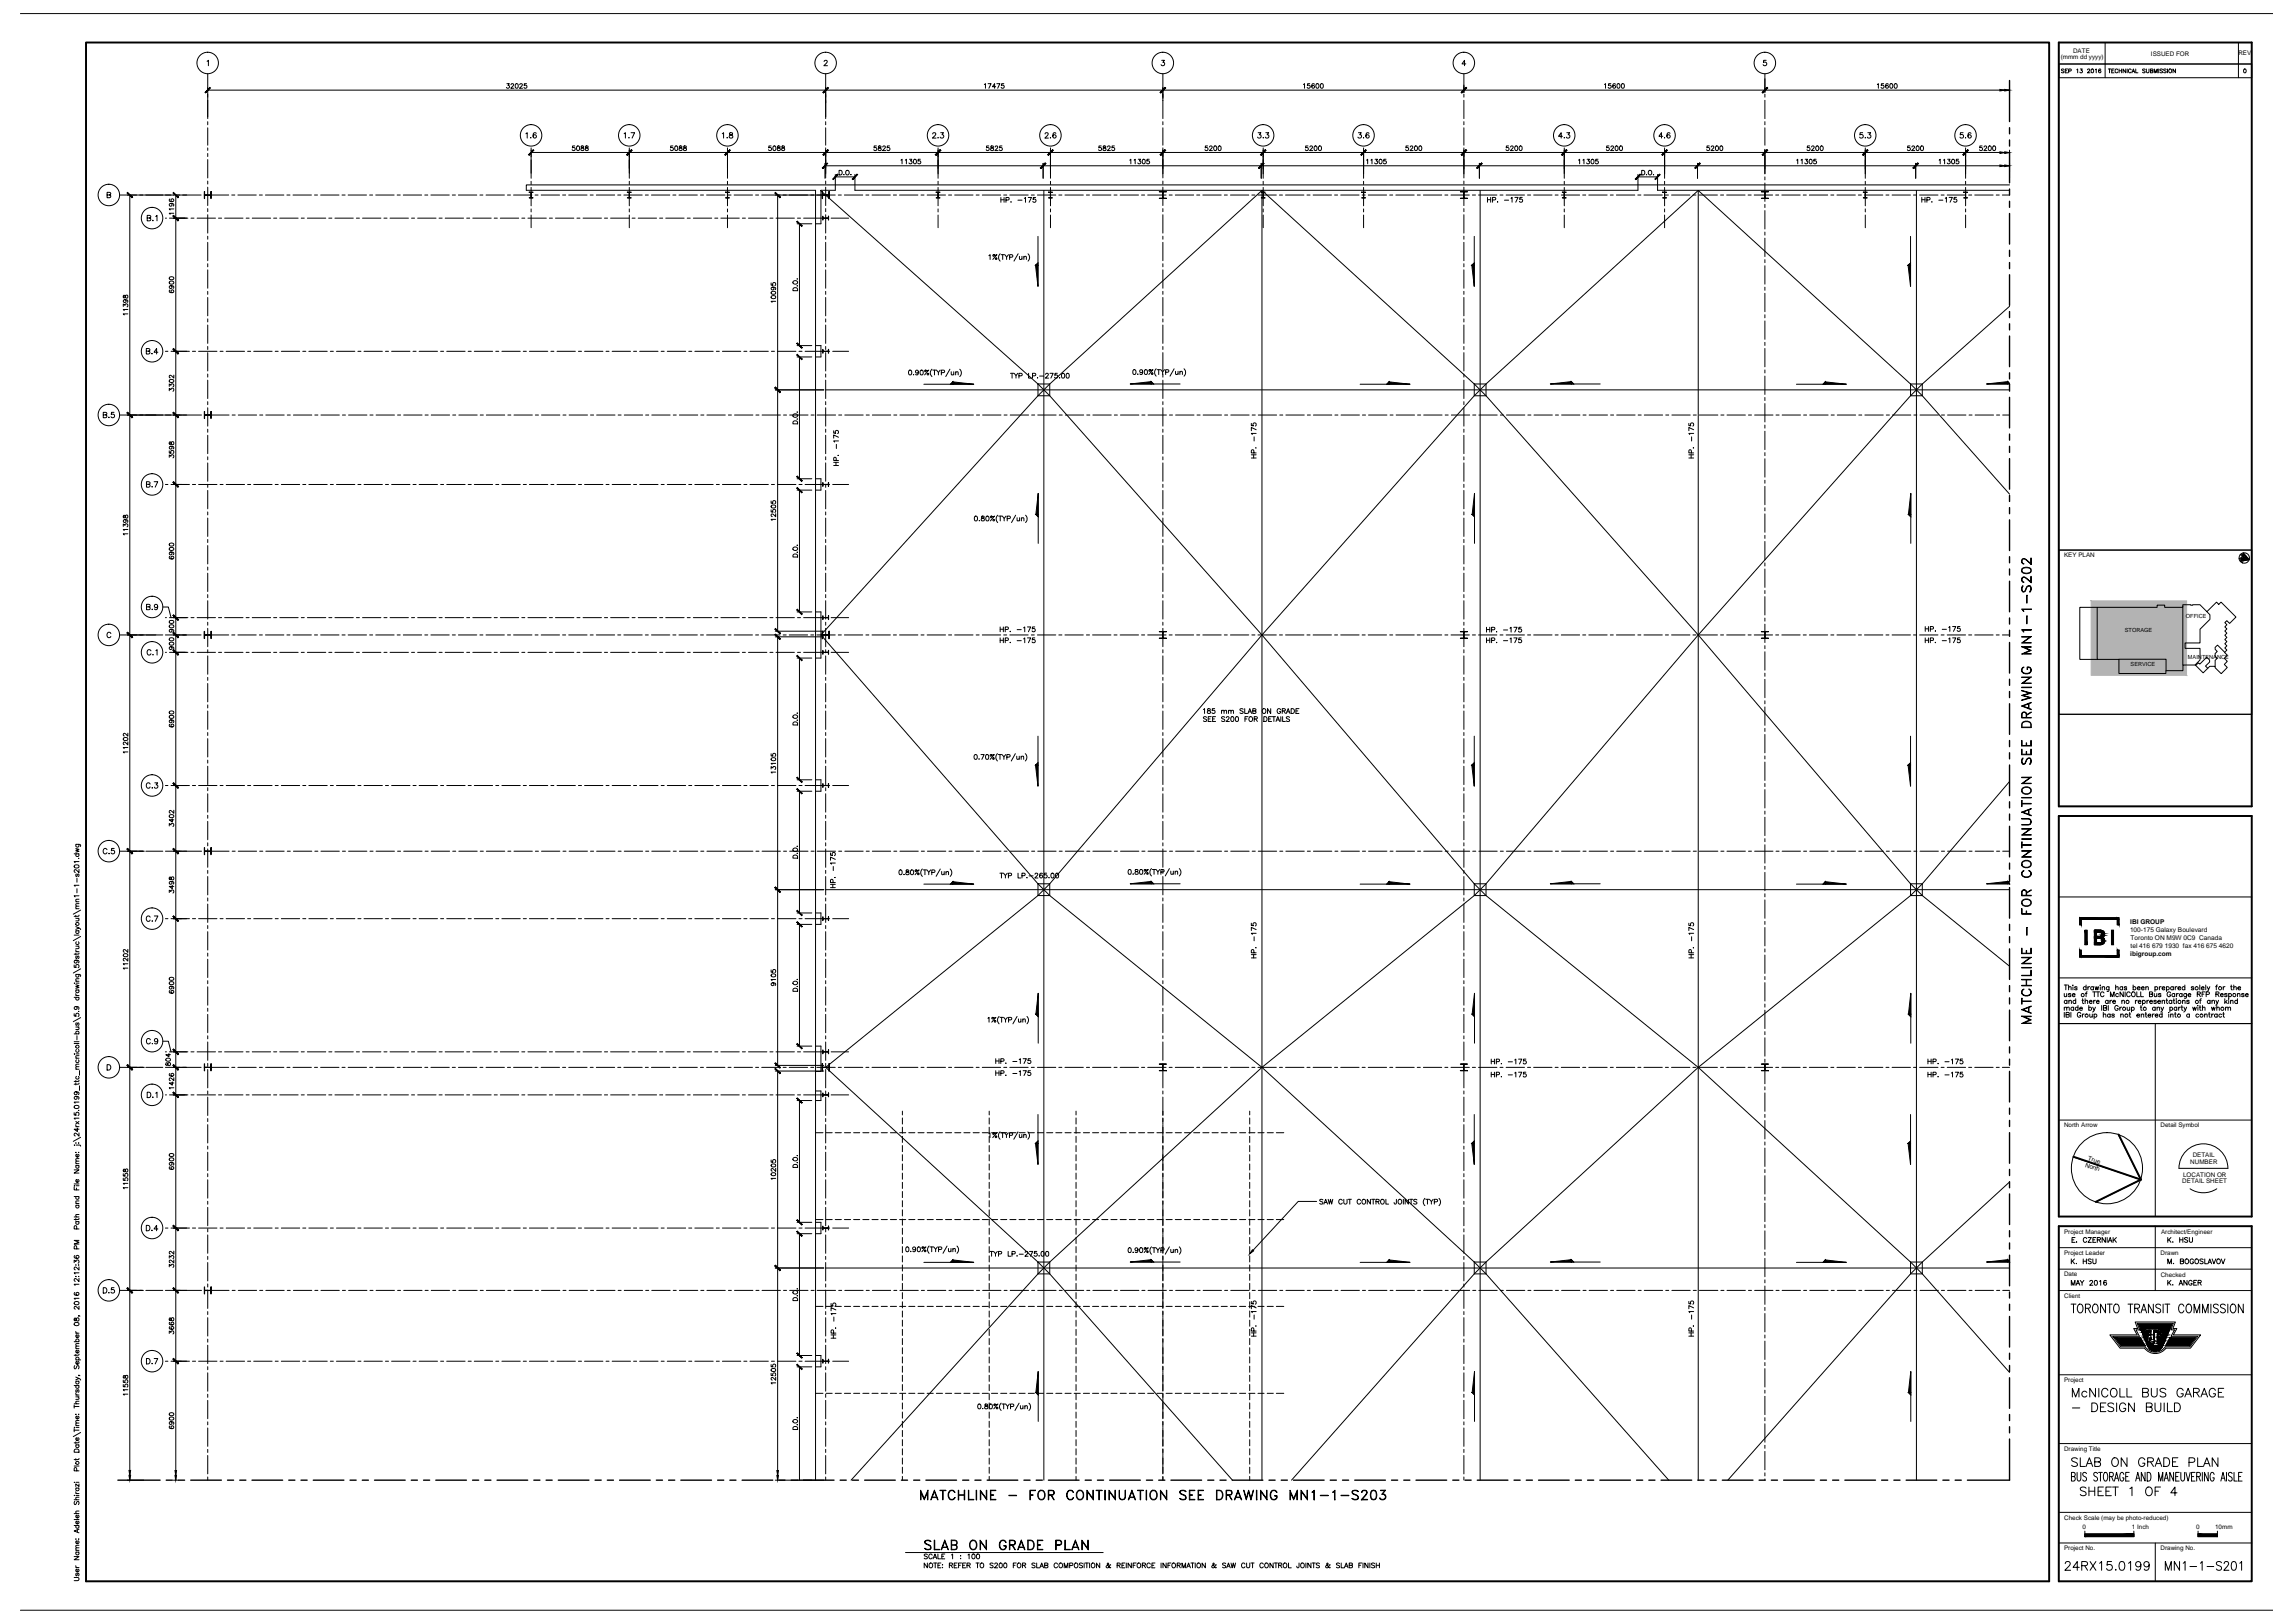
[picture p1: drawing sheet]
<svg xmlns="http://www.w3.org/2000/svg" width="1189mm" height="841mm" viewBox="0 0 1189 841" stroke-linecap="round" stroke-linejoin="round" font-family="sans-serif">
<defs><g id="words">
<g font-size="3.4">
<text x="1104" y="479">IBI GROUP</text>
<text x="1104" y="483">100-175 Galaxy Boulevard</text>
<text x="1104" y="487">Toronto ON M9W 0C9 Canada</text>
<text x="1104" y="491">tel 416 679 1930 fax 416 675 4620</text>
<text x="1104" y="495">ibigroup.com</text>
</g>
<g font-size="3.3">
<text x="1074" y="27">DATE</text>
<text x="1115" y="29">ISSUED FOR</text>
<text x="1160" y="29">REV</text>
<text x="1068" y="31">(mmm dd yyyy)</text>
<text x="1070" y="289">KEY PLAN</text>
<text x="1070" y="584">North Arrow</text>
<text x="1120" y="584">Detail Symbol</text>
<text x="1136" y="600">DETAIL</text>
<text x="1080" y="605" transform="rotate(19 1080 605)">North</text>
<text x="1082" y="601" transform="rotate(18 1082 601)">True</text>
<text x="1135" y="603">NUMBER</text>
<text x="1131" y="610">LOCATION OR</text>
<text x="1131" y="613">DETAIL SHEET</text>
<text x="1070" y="639">Project Manager</text>
<text x="1120" y="639">Architect/Engineer</text>
<text x="1070" y="650">Project Leader</text>
<text x="1120" y="650">Drawn</text>
<text x="1070" y="661">Date</text>
<text x="1120" y="661">Checked</text>
<text x="1070" y="673">Client</text>
<text x="1070" y="716">Project</text>
<text x="1070" y="752">Drawing Title</text>
<text x="1070" y="788">Check Scale (may be photo-reduced)</text>
<text x="1079" y="793">0</text>
<text x="1105" y="793">1 Inch</text>
<text x="1138" y="793">0</text>
<text x="1148" y="793">10mm</text>
<text x="1070" y="803">Project No.</text>
<text x="1120" y="803">Drawing No.</text>
</g>
<g font-size="2.9">
<text x="1133" y="320">OFFICE</text>
<text x="1101" y="327">STORAGE</text>
<text x="1134" y="341">MAINTENANCE</text>
<text x="1104" y="345">SERVICE</text>
</g>
</g></defs>
<!-- layer: S-Anno-Note -->
<g fill="none" stroke="#000" stroke-width=".52">
<path d="M519 102v3M519 104h1M520 102v3M521 104h2v-2h-2v3M524 105h.1M528 104h2M531 103v-1v3M533 102h2l-2 3M537 102h-1l-1 1a1 1 0 0 1 2 0 1 1 0 0 1 0 2 1.1 1.1 0 0 1-2-1M771 102v3M771 103h2M773 102v3"/>
<path d="M774 104l1-1v-1h-1v3M776 105h.1M780 104h2M783 103l1-1v3M785 102h2l-1 3M789 102h-1v1a.9 .9 0 0 1 1 0 1 1 0 0 1 0 2 1.1 1.1 0 0 1-2-1M996 103h2M996 102v3M998 102v3M999 104l1-1-1-1v3M1001 105h.1M1005 104h2"/>
<path d="M1008 103l1-1v3M1010 102h2l-1 3M1014 102h-1v1a.9 .9 0 0 1 1 0 1 1 0 0 1 0 2 .9 .9 0 0 1-1-1M512 132h1v2M515 132v1v-1h2l-2 2M518 132a2.6 2.6 0 0 0 0 3M519 132h1M520 132v2M521 132l1 1v1M523 132l-1 1M523 133h2v-1h-2v2M528 132l-3 3"/>
<path d="M528 133v1h2M530 133v1M531 133h1v1M531 133v1M533 132a2.6 2.6 0 0 1 0 3M473 194h.1M476 193a.8 .8 0 0 1-1 0 .8 .8 0 0 1 0-1 .8 .8 0 0 1 1 0v2h-1M480 192l-1 1 1-1h1l-2 2M483 191a2.5 2.5 0 0 0 0 4M483 192h2M484 192v2M485 192l1 1v1"/>
<path d="M487 192l-1 1M488 193h1v-1h-1v2M492 191l-2 4M493 193v1h1M494 193v1M495 193h1l1 1M495 193v1M497 191a2.5 2.5 0 0 1 0 4M524 193h1M525 193v3M526 193l1 2v1M527 193v2"/>
<path d="M528 195h2v-1l-2-1v3M533 193v3h2M535 195h2v-1l-2-1v3M538 196h.1M539 195h2M542 194l1-1v1l-1 2h1M544 193h2l-1 3M548 193h-1v2a.9 .9 0 0 1 1 0 .9 .9 0 0 1 0 1 .9 .9 0 0 1-1-1M549 196h.1M590 194h.1M592 192a.8 .8 0 0 1-1 1 .8 .8 0 0 1 0-1 .8 .8 0 0 1 1 0v2h-1M596 192h2l-3 2"/>
<path d="M597 193v1zM599 191a2.6 2.6 0 0 0 0 4M600 192h1M600 192v2M602 192l1 1v1M604 192l-1 1M604 193h1l1-1h-2v2M608 191l-2 4M609 192v2h2M611 192v2M611 193h2v1M614 191a2.6 2.6 0 0 1 0 4"/>
<path d="M649 219v2h1a1 1 0 0 1 0-2 .9 .9 0 0 1 1 1 .9 .9 0 0 1 0 1M875 219v2h1a1 1 0 0 1 0-2 1.1 1.1 0 0 1 2 1 .9 .9 0 0 1-1 1M432 223v1l1 1a1 1 0 0 1 0-2 .9 .9 0 0 1 1 0 1 1 0 0 1 0 2M432 240h3M433 240v1M433 239v-2h-1v2h3M433 230v2M434 236h.1M435 228h-3l1 1M435 227l-3-2v2M649 237h2M649 236h2"/>
<path d="M650 236v1M650 235v-2h-1v2h2M650 226v3M651 232h.1M651 225h-2M651 223l-2-1v1M875 237h3M875 236h3M876 236v1M877 235l-1-2-1 2h3M877 226v3M878 232h.1"/>
<path d="M878 225h-3h1M878 223l-3-1v1M432 241h3M508 270h.1M509 268a1 1 0 0 1 1 1 1 1 0 0 1 0 1h-1a1.2 1.2 0 0 1 0-1 1.2 1.2 0 0 1 1-1zM514 267v1v-1h1l-2 3M517 267a2.6 2.6 0 0 0 0 4M518 267h1M518 267v3M519 267l1 2v1M521 267l-1 2M522 269h1v-1l-1-1v3"/>
<path d="M526 267l-2 4M527 268v2l1-1M528 268v2M529 269l2-1v2M529 268v2M531 267a2.6 2.6 0 0 1 0 4M518 325v2M518 331v2M518 326h2M518 332h2M520 325v2M520 331v2"/>
<path d="M521 326h1v-1h-1v2M521 332h1v-1h-1v2M524 327h.1M524 333h.1M527 326h2M527 332h2M530 325h1v2M530 331h1v2M532 325h2l-1 2M532 331h2l-1 2M536 325h-1v1a.9 .9 0 0 1 1 0 .9 .9 0 0 1 0 1 .9 .9 0 0 1-1 0M536 331h-1v1a.9 .9 0 0 1 1 0 .9 .9 0 0 1 0 1 .9 .9 0 0 1-1 0"/>
<path d="M770 326h2M770 325v3M770 331v2M770 332h2M772 325v3M772 331v2M773 326h1l1-1h-2v3M773 332h1l1-1h-2v2M776 327h.1M776 333h.1M779 326h2M779 332h2"/>
<path d="M783 326v-1v3M783 331v2M785 325h1l-1 3M785 331h1l-1 2M788 325h-1v1a.9 .9 0 0 1 1 0 .9 .9 0 0 1 0 1 .9 .9 0 0 1-1 0M788 331h-1v1a.9 .9 0 0 1 1 0 .9 .9 0 0 1 0 1 .9 .9 0 0 1-1 0M998 325v2M998 331v2M998 326h1M998 332h1M999 325v2M999 331v2"/>
<path d="M1000 326h2v-1h-2v2M1000 332h2v-1h-2v2M1003 333h.1M1003 327h.1M1007 326h2M1007 332h2M1010 325v2M1010 331v2M1012 325h2l-2 2M1012 331h2l-2 2M1016 325h-1l-1 1a1 1 0 0 1 2 0 .9 .9 0 0 1 0 1 1 1 0 0 1-2 0M1016 331h-1l-1 1a1 1 0 0 1 2 0 .9 .9 0 0 1 0 1 1 1 0 0 1-2 0"/>
<path d="M624 368v-1v3M625 372h-1l1 1v1h-1M626 367v1a1 1 0 0 1 1 0 1 1 0 0 1 0 2h-1a1.2 1.2 0 0 1 0-2 1.2 1.2 0 0 1 1 0v-1zM626 373h1M628 371h-2v3h2M628 373h1M629 367h-1v1a1 1 0 0 1 2 0 1.1 1.1 0 0 1-1 2 .9 .9 0 0 1-1-1M630 371h-2v3h2M633 369l1-1v2M633 368v2M634 369l2-1v2M635 372h-2l2 1-1 1h-1"/>
<path d="M636 372l1-1v1l-2 2h2M637 369l1-1v2M637 368v2M638 369l1-1v2M644 368h-1l1 1v1l-1-1M645 367v3h2M645 373h1M647 370l1-3 1 3M647 371h-2v3M647 369h1M649 368h2l-2-1v3l2-1-1-1M650 373l1-1h1l-2-1v3"/>
<path d="M651 373l1 1M655 371h1a1.3 1.3 0 0 1 1 2 1.3 1.3 0 0 1-1 1h-1zM657 373h1M659 367v3l-2-3v3M659 371h-2v3h2M659 371h2M660 371v3M661 374l1-3 1 3M662 373h1M664 368a.9 .9 0 0 0-1-1 .9 .9 0 0 0-1 1v1a.9 .9 0 0 0 1 1 .9 .9 0 0 0 1-1h-1M664 371v3M665 368h1l-1-1v3"/>
<path d="M665 371v3h1M665 368l1 2M667 370l1-3 1 3M667 369h1M668 372h-1l1 1v1h-1M669 367h1a1.3 1.3 0 0 1 1 1 1.3 1.3 0 0 1-1 2h-1zM672 368h1M673 367h-1v3h1M507 393h.1M508 391h2l-1 3M514 391l-1 1 1-1h1l-2 3M515 393h-1z"/>
<path d="M517 391a2.5 2.5 0 0 0 0 3M517 391h2M518 391v3M519 391l1 1v2M521 391l-1 1M522 392h1v-1h-1v3M526 391l-2 3M527 392v1h1M528 392v2M529 392h1l1 2M529 392v2M531 391a2.5 2.5 0 0 1 0 3"/>
<path d="M430 442v1h1a.9 .9 0 0 1 0-1 1 1 0 0 1 2 0 .9 .9 0 0 1-1 1M430 460h3M430 458h3M432 458v2M432 457v-1h-1l-1 1h3M432 449v2M433 455h.1M433 447h-3l1 1M433 445l-3-1v2M469 453h.1M470 451v1h1a.9 .9 0 0 1-1 1 .9 .9 0 0 1-1 0l2-2zM475 451l-1 1 1-1h1l-2 2"/>
<path d="M478 450a2.5 2.5 0 0 0 0 4M478 451h2M479 451v2M480 451l1 1v1M482 451l-1 1M483 452h1v-1h-1v2M487 450l-2 4M488 452v1h1M489 452v1M490 452h1l1 1M490 452v1M492 450a2.5 2.5 0 0 1 0 4"/>
<path d="M518 452h2M519 452v3M520 452l1 2v1M522 452l-1 2M523 454h1v-1l-1-1v3M528 452v3h1M530 454h1v-1l-1-1v3M532 455h.1M533 454h2M536 453l1-1 1 1-2 2h2M540 453a1.1 1.1 0 0 0-1 1 1.1 1.1 0 0 0 1 1 1 1 0 0 0 0-2 .8 .8 0 0 0-1 1M542 452h-1v2a1 1 0 0 1 2 0 .9 .9 0 0 1-1 1 .9 .9 0 0 1-1-1"/>
<path d="M544 455h.1M587 453h.1M588 451l2 1a.8 .8 0 0 1-1 1 .8 .8 0 0 1-1-1l2-1zM594 451h-1h2l-2 2M597 450a2.5 2.5 0 0 0 0 4M597 451h2M598 451v2M599 451l1 1v1M601 451l-1 1M602 452h1v-1h-1v2M606 450l-2 4M607 451v2h1"/>
<path d="M608 451v2M609 452h1v1M609 451v2M611 450a2.5 2.5 0 0 1 0 4M649 478v2h1a1 1 0 0 1 0-2 .9 .9 0 0 1 1 1 .9 .9 0 0 1 0 1M875 478v2h1a1 1 0 0 1 0-2 1.1 1.1 0 0 1 2 1 .9 .9 0 0 1-1 1M649 496h2M649 495h2M650 495v1M650 494v-2h-1v2h2M650 485v3M651 491h.1"/>
<path d="M651 484h-2M651 482l-2-1v1M875 496h3M875 495h3M876 495v1M877 494l-1-2-1 2h3M877 485v3M878 491h.1M878 484h-3h1M878 482l-3-1v1M512 528l1-1v3M515 527v1h-1v-1h2l-2 3"/>
<path d="M515 529h1v1zM518 527a2.6 2.6 0 0 0 0 4M518 527h2M519 527v3M520 527l1 1v2M522 527l-1 1M523 529l1-1v-1h-1v3M527 527l-2 4M528 528v2l1-1M529 528v2M530 529l1-1v2M530 528v2"/>
<path d="M532 527a2.6 2.6 0 0 1 0 4M516 549v2M516 555v2M516 550h2M516 556h2M518 549v2M518 555v2M519 550h1v-1h-1v2M519 556h1v-1h-1v2M521 551h.1M521 557h.1M525 550h2"/>
<path d="M525 556h2M528 549h1v2M528 555h1v2M530 549h2l-1 2M530 555h2l-1 2M534 549h-1v1a.9 .9 0 0 1 1 0 .9 .9 0 0 1 0 1 .9 .9 0 0 1-1 0M534 555h-1v1a.9 .9 0 0 1 1 0 .9 .9 0 0 1 0 1 .9 .9 0 0 1-1 0M773 550h1M773 549v2M773 556v2M773 557h1M774 549v2"/>
<path d="M774 556v2M775 550h2v-1h-2v2M775 557h2v-1h-2v2M778 551h.1M778 558h.1M782 550h2M782 557h2M785 549h1v2M785 556h1v2M787 549h2l-2 2M787 556h2l-2 2M791 549h-1v1a.9 .9 0 0 1 1 0 .9 .9 0 0 1 0 1 1 1 0 0 1-2 0"/>
<path d="M791 556h-1v1a.9 .9 0 0 1 1 0 .9 .9 0 0 1 0 1 1 1 0 0 1-2 0M999 550h2M999 549v2M999 556v2M999 557h2M1001 549v2M1001 556v2M1002 550h1v-1h-1v2M1002 557h1v-1h-1v2M1004 551h.1M1004 558h.1M1008 550h2"/>
<path d="M1008 557h2M1011 549h1v2M1011 556h1v2M1013 549h2l-1 2M1013 556h2l-1 2M1017 549h-1v1a.9 .9 0 0 1 1 0 .9 .9 0 0 1 0 1 .9 .9 0 0 1-1 0M1017 556h-1v1a.9 .9 0 0 1 1 0 .9 .9 0 0 1 0 1 .9 .9 0 0 1-1 0M512 587h1v3M515 587v1v-1h2l-3 3M518 587a2.5 2.5 0 0 0 0 3M519 587h1M520 587v3"/>
<path d="M521 587l1 1v2M523 587l-1 1M523 588h2v-1h-2v3M528 587l-3 3M528 588v1h2M530 588v2M531 588h1v2M531 588v2M533 587a2.5 2.5 0 0 1 0 3M686 622h-2l2 1-1 1h-1M686 624l1-3 1 3M686 623h2"/>
<path d="M688 621l1 3 1-3v3l1-3M696 622a.9 .9 0 0 0-1-1 .9 .9 0 0 0-1 1v1a.9 .9 0 0 0 1 1 .9 .9 0 0 0 1-1M696 621v2l1 1h1v-3M699 621h1M700 621v3M705 622a.9 .9 0 0 0-1-1 .9 .9 0 0 0-1 1v1a.9 .9 0 0 0 1 1 .9 .9 0 0 0 1-1M710 621v3l-1-3v3M711 621h2M712 621v3M713 623h2v-1l-2-1v3M714 623l1 1M718 621v3h2"/>
<path d="M724 621l-1 3v-1M727 621v3M730 621v3l-2-3v3M731 621h1M731 621v3M734 622h-1l1 1v1h-1M738 621a2.5 2.5 0 0 0 0 4M739 621h2M740 621v3M741 621l1 2v1M743 621l-1 2M743 623h2v-1l-2-1v3"/>
<path d="M746 621a2.6 2.6 0 0 1 0 4M472 648h.1M475 647a1.1 1.1 0 0 1-2 1 1 1 0 0 1 0-2 .8 .8 0 0 1 1 0v3l-1-1M478 646l1 1h-1v-1h2l-2 3M479 648h1v1h-1zM482 646a2.5 2.5 0 0 0 0 3M482 646h2M483 646v3M484 646l1 1v2M486 646l-1 1M486 647h2v-1h-2v3M491 646l-2 3"/>
<path d="M492 647v2l1-1M493 647v2M494 647h1v2M494 647v2M496 646a2.5 2.5 0 0 1 0 3M513 648h2M514 648v3M515 648l1 2v1M517 648l-1 2M517 650h2v-1l-2-1v3M522 648v3h2M524 650h2v-1l-2-1v3"/>
<path d="M527 651h.1M528 650h2M531 649l1-1 1 1-2 2h2M534 648h1l-1 3M537 648h-1v2a.9 .9 0 0 1 1 0 .9 .9 0 0 1 0 1 .9 .9 0 0 1-1 0M539 651h.1M587 649h.1M590 647a.8 .8 0 0 1-1 1 .8 .8 0 0 1-1-1 1 1 0 0 1 2 0l-1 2h-1M594 647h-1h2l-2 2M597 646a2.5 2.5 0 0 0 0 4M597 647h2M598 647v2"/>
<path d="M599 647l1 1v1M601 647l-1 1M602 648h1v-1h-1v2M606 646l-2 4M607 647v2h1M608 647v2M609 648h1v1M609 647v2M611 646a2.5 2.5 0 0 1 0 4M431 675v2h1a1 1 0 0 1 0-2 .9 .9 0 0 1 1 1 .9 .9 0 0 1 0 1M433 679l-2-1v1M649 674v2h1a1 1 0 0 1 0-2 .9 .9 0 0 1 1 1 .9 .9 0 0 1 0 1"/>
<path d="M651 680h-2M651 678l-2-1v1M875 674v2h1a1 1 0 0 1 0-2 1.1 1.1 0 0 1 2 1 .9 .9 0 0 1-1 1M878 680h-3h1M878 678l-3-1v1M431 693h2M431 692h2M432 692v1M432 691v-2h-1v2h2M432 682v3M433 688h.1M433 681h-2"/>
<path d="M649 692h2M649 691h2M650 691v1M650 690v-2h-1v2h2M650 681v3M651 687h.1M875 692h3M875 691h3M876 691v1M877 690l-1-2-1 2h3M877 681v3M878 687h.1"/>
<path d="M509 730h.1M510 728l2 1a.8 .8 0 0 1-1 1 .8 .8 0 0 1-1-1l2-1h-1zM516 728h-1h2l-2 2M519 727a2.5 2.5 0 0 0 0 4M519 728h2M520 728v2M521 728l1 1v1M523 728l-1 1M524 729h1v-1h-1v2M528 727l-2 4M529 728v2h1M530 728v2"/>
<path d="M531 729h1v1M531 728v2M533 727a2.5 2.5 0 0 1 0 4"/>
<circle cx="516" cy="134" r=".4"/>
<circle cx="472" cy="193" r="1.1"/>
<circle cx="478" cy="193" r="1.1"/>
<circle cx="481" cy="194" r=".4"/>
<circle cx="551" cy="195" r="1.1"/>
<circle cx="553" cy="195" r="1.1"/>
<circle cx="588" cy="193" r="1.1"/>
<circle cx="594" cy="193" r="1.1"/>
<circle cx="506" cy="269" r="1.1"/>
<circle cx="512" cy="269" r="1.1"/>
<circle cx="515" cy="270" r=".4"/>
<circle cx="639" cy="372" r="1.1"/>
<circle cx="641" cy="373" r="1.1"/>
<circle cx="648" cy="372" r="1.1"/>
<circle cx="655" cy="368" r="1.1"/>
<circle cx="506" cy="392" r="1.1"/>
<circle cx="512" cy="392" r="1.1"/>
<circle cx="467" cy="452" r="1.1"/>
<circle cx="473" cy="452" r="1.1"/>
<circle cx="476" cy="453" r=".4"/>
<circle cx="545" cy="454" r="1.1"/>
<circle cx="548" cy="454" r="1.1"/>
<circle cx="585" cy="452" r="1.1"/>
<circle cx="591" cy="452" r="1.1"/>
<circle cx="595" cy="453" r=".4"/>
<circle cx="516" cy="589" r=".4"/>
<circle cx="707" cy="623" r="1.2"/>
<circle cx="716" cy="623" r="1.1"/>
<circle cx="725" cy="623" r="1.1"/>
<circle cx="470" cy="647" r="1.1"/>
<circle cx="476" cy="647" r="1.1"/>
<circle cx="540" cy="650" r="1.1"/>
<circle cx="543" cy="650" r="1.1"/>
<circle cx="585" cy="648" r="1.1"/>
<circle cx="591" cy="648" r="1.1"/>
<circle cx="595" cy="649" r=".4"/>
<circle cx="508" cy="729" r="1.1"/>
<circle cx="513" cy="729" r="1.1"/>
<circle cx="517" cy="730" r=".4"/>
</g>
<!-- layer: S-COLUMN_GRID|S-GRID-C -->
<g fill="none" stroke="#000" stroke-width=".52">
<path d="M108 77v1M108 80v1M428 77v1M428 80v1M603 77v1M603 80v1M759 77v1M759 80v1M915 77v2M108 83v9M108 94v1M108 97v10"/>
<path d="M428 83v9M428 94v1M428 97v10M603 83v9M603 94v1M603 97v10M759 83v9M759 94v1M759 97v10M915 81v9M915 92v1M915 95v9"/>
<path d="M86 101h4M92 101h1M95 101h9M106 101h1M108 108v2M108 111v10M109 101h10M120 101h2M123 101h10M134 101h2M138 101h9M149 101h1"/>
<path d="M152 101h9M163 101h2M166 101h10M177 101h2M180 101h10M192 101h1M195 101h9M206 101h1M209 101h10M220 101h2M223 101h10M234 101h2"/>
<path d="M238 101h9M249 101h1M252 101h9M263 101h2M266 101h10M277 101h2M280 101h10M292 101h1M295 101h9M306 101h1M309 101h10M320 101h2"/>
<path d="M323 101h10M334 101h2M338 101h9M349 101h1M352 101h9M363 101h2M366 101h10M377 101h2M380 101h10M392 101h1M395 101h9M406 101h1"/>
<path d="M409 101h10M420 101h2M423 101h10M428 108v2M428 111v10M434 101h2M438 101h9M449 101h1M452 101h9M463 101h2M466 101h10M477 101h2"/>
<path d="M480 101h10M492 101h1M495 101h9M506 101h1M509 101h10M520 101h2M523 101h10M534 101h2M538 101h9M549 101h1M552 101h9M563 101h2"/>
<path d="M566 101h10M577 101h2M581 101h9M592 101h1M595 101h9M603 108v2M603 111v10M606 101h1M609 101h10M620 101h2M623 101h10M634 101h2"/>
<path d="M638 101h9M649 101h1M652 101h9M663 101h2M666 101h10M677 101h2M681 101h9M692 101h1M695 101h9M706 101h2M709 101h10M720 101h2"/>
<path d="M723 101h10M734 101h2M738 101h9M749 101h1M752 101h9M759 108v2M759 111v10M763 101h2M766 101h10M777 101h2M781 101h9M792 101h1"/>
<path d="M795 101h9M806 101h2M809 101h10M820 101h2M823 101h10M835 101h1M838 101h9M849 101h1M852 101h9M863 101h2M866 101h10M877 101h2"/>
<path d="M881 101h9M892 101h1M895 101h9M906 101h2M909 101h10M915 106v2M915 109v10M920 101h2M923 101h10M935 101h1M938 101h9M949 101h1"/>
<path d="M952 101h10M963 101h2M966 101h10M977 101h2M981 101h9M992 101h1M995 101h9M1006 101h2M1009 101h10M1020 101h2M1023 101h10M1035 101h1"/>
<path d="M1038 101h3M108 122v2M108 126v9M108 137v1M108 140v9M428 122v2M428 126v9M428 137v1M428 140v9M603 122v2M603 126v9M603 137v1"/>
<path d="M603 140v9M759 122v2M759 126v9M759 137v1M759 140v9M915 120v2M915 123v10M915 135v1M915 138v9M108 151v2M108 154v10M428 151v2"/>
<path d="M428 154v10M603 151v2M603 154v10M759 151v2M759 154v10M915 149v1M915 152v10M108 165v2M108 168v10M108 180v1M428 165v2M428 168v10"/>
<path d="M428 180v1M603 165v2M603 168v10M603 180v1M759 165v2M759 168v10M759 180v1M915 163v2M915 166v10M915 177v2M108 183v9M108 194v1"/>
<path d="M108 197v10M428 183v9M428 194v1M428 197v10M603 183v9M603 194v1M603 197v10M759 183v9M759 194v1M759 197v10M915 181v9M915 192v1"/>
<path d="M915 195v9M86 215h4M92 215h1M95 215h9M106 215h2M108 208v2M108 211v10M109 215h10M120 215h2M123 215h10M135 215h1M138 215h9"/>
<path d="M149 215h1M152 215h10M163 215h2M166 215h10M177 215h2M181 215h9M192 215h1M195 215h9M206 215h2M209 215h10M220 215h2M223 215h10"/>
<path d="M235 215h1M238 215h9M249 215h1M252 215h10M263 215h2M266 215h10M277 215h2M281 215h9M292 215h1M295 215h9M306 215h2M309 215h10"/>
<path d="M320 215h2M324 215h9M335 215h1M338 215h9M349 215h1M352 215h10M363 215h2M366 215h10M377 215h2M381 215h9M392 215h1M395 215h9"/>
<path d="M406 215h2M409 215h10M420 215h2M424 215h9M428 208v2M428 211v10M435 215h1M438 215h9M449 215h2M452 215h10M463 215h2M466 215h10"/>
<path d="M477 215h2M481 215h9M492 215h1M495 215h9M506 215h2M509 215h10M520 215h2M524 215h9M535 215h1M538 215h9M549 215h2M552 215h10"/>
<path d="M563 215h2M566 215h10M578 215h1M581 215h9M592 215h1M595 215h9M603 208v2M603 211v10M606 215h2M609 215h10M620 215h2M624 215h9"/>
<path d="M635 215h1M638 215h9M649 215h2M652 215h10M663 215h2M666 215h10M678 215h1M681 215h9M692 215h1M695 215h10M706 215h2M709 215h10"/>
<path d="M720 215h2M724 215h9M735 215h1M738 215h9M749 215h2M752 215h10M759 208v2M759 211v10M763 215h2M766 215h10M778 215h1M781 215h9"/>
<path d="M792 215h1M795 215h10M806 215h2M809 215h10M820 215h2M824 215h9M835 215h1M838 215h9M849 215h2M852 215h10M863 215h2M866 215h10"/>
<path d="M878 215h1M881 215h9M892 215h1M895 215h10M906 215h2M909 215h10M915 206v2M915 209v10M920 215h2M924 215h9M935 215h1M938 215h9"/>
<path d="M949 215h2M952 215h10M963 215h2M966 215h10M978 215h1M981 215h9M992 215h1M995 215h10M1006 215h2M1009 215h10M1020 215h2M1024 215h9"/>
<path d="M1035 215h1M1038 215h3M108 222v2M108 226v9M108 237v1M108 240v9M428 222v2M428 226v9M428 237v1M428 240v9M603 222v2M603 226v9"/>
<path d="M603 237v1M603 240v9M759 222v2M759 226v9M759 237v1M759 240v9M915 220v2M915 223v10M915 235v1M915 238v9M108 251v2M108 254v10"/>
<path d="M428 251v2M428 254v10M603 251v2M603 254v10M759 251v2M759 254v10M915 249v1M915 252v10M108 265v2M108 268v10M108 280v1M428 265v2"/>
<path d="M428 268v10M428 280v1M603 265v2M603 268v10M603 280v1M759 265v2M759 268v10M759 280v1M915 263v2M915 266v10M915 277v2M108 283v9"/>
<path d="M108 294v1M108 297v10M428 283v9M428 294v1M428 297v10M603 283v9M603 294v1M603 297v10M759 283v9M759 294v1M759 297v10M915 281v9"/>
<path d="M915 292v1M915 295v9M108 308v2M108 311v10M428 308v2M428 311v10M603 308v2M603 311v10M759 308v2M759 311v10M915 306v2M915 309v10"/>
<path d="M86 329h4M92 329h1M95 329h9M106 329h1M108 322v2M108 326v9M108 337v1M108 340v9M109 329h10M120 329h2M123 329h10M134 329h2"/>
<path d="M138 329h9M149 329h1M152 329h9M163 329h2M166 329h10M177 329h2M180 329h10M192 329h1M195 329h9M206 329h1M209 329h10M220 329h2"/>
<path d="M223 329h10M234 329h2M238 329h9M249 329h1M252 329h9M263 329h2M266 329h10M277 329h2M280 329h10M292 329h1M295 329h9M306 329h1"/>
<path d="M309 329h10M320 329h2M323 329h10M334 329h2M338 329h9M349 329h1M352 329h9M363 329h2M366 329h10M377 329h2M380 329h10M392 329h1"/>
<path d="M395 329h9M406 329h1M409 329h10M420 329h2M423 329h10M428 322v2M428 326v9M428 337v1M428 340v9M434 329h2M438 329h9M449 329h1"/>
<path d="M452 329h9M463 329h2M466 329h10M477 329h2M480 329h10M492 329h1M495 329h9M506 329h1M509 329h10M520 329h2M523 329h10M534 329h2"/>
<path d="M538 329h9M549 329h1M552 329h9M563 329h2M566 329h10M577 329h2M581 329h9M592 329h1M595 329h9M603 322v2M603 326v9M603 337v1"/>
<path d="M603 340v9M606 329h1M609 329h10M620 329h2M623 329h10M634 329h2M638 329h9M649 329h1M652 329h9M663 329h2M666 329h10M677 329h2"/>
<path d="M681 329h9M692 329h1M695 329h9M706 329h2M709 329h10M720 329h2M723 329h10M734 329h2M738 329h9M749 329h1M752 329h9M759 322v2"/>
<path d="M759 326v9M759 337v1M759 340v9M763 329h2M766 329h10M777 329h2M781 329h9M792 329h1M795 329h9M806 329h2M809 329h10M820 329h2"/>
<path d="M823 329h10M835 329h1M838 329h9M849 329h1M852 329h9M863 329h2M866 329h10M877 329h2M881 329h9M892 329h1M895 329h9M906 329h2"/>
<path d="M909 329h10M915 320v2M915 323v10M915 335v1M915 338v9M920 329h2M923 329h10M935 329h1M938 329h9M949 329h1M952 329h10M963 329h2"/>
<path d="M966 329h10M977 329h2M981 329h9M992 329h1M995 329h9M1006 329h2M1009 329h10M1020 329h2M1023 329h10M1035 329h1M1038 329h3M108 351v2"/>
<path d="M108 354v10M428 351v2M428 354v10M603 351v2M603 354v10M759 351v2M759 354v10M915 349v1M915 352v10M108 365v2M108 368v10M108 380v1"/>
<path d="M428 365v2M428 368v10M428 380v1M603 365v2M603 368v10M603 380v1M759 365v2M759 368v10M759 380v1M915 363v2M915 366v10M915 377v2"/>
<path d="M108 383v9M108 394v1M108 397v10M428 383v9M428 394v1M428 397v10M603 383v9M603 394v1M603 397v10M759 383v9M759 394v1M759 397v10"/>
<path d="M915 381v9M915 392v1M915 395v9M108 408v2M108 411v10M428 408v2M428 411v10M603 408v2M603 411v10M759 408v2M759 411v10M915 406v2"/>
<path d="M915 409v10M108 422v2M108 426v9M108 437v1M108 440v9M428 422v2M428 426v9M428 437v1M428 440v9M603 422v2M603 426v9M603 437v1"/>
<path d="M603 440v9M759 422v2M759 426v9M759 437v1M759 440v9M915 420v2M915 423v10M915 435v1M915 438v9M86 441h4M92 441h1M95 441h9"/>
<path d="M106 441h2M108 451v2M108 454v10M109 441h10M120 441h2M123 441h10M135 441h1M138 441h9M149 441h1M152 441h10M163 441h2M166 441h10"/>
<path d="M177 441h2M181 441h9M192 441h1M195 441h9M206 441h2M209 441h10M220 441h2M223 441h10M235 441h1M238 441h9M249 441h1M252 441h10"/>
<path d="M263 441h2M266 441h10M277 441h2M281 441h9M292 441h1M295 441h9M306 441h2M309 441h10M320 441h2M324 441h9M335 441h1M338 441h9"/>
<path d="M349 441h1M352 441h10M363 441h2M366 441h10M377 441h2M381 441h9M392 441h1M395 441h9M406 441h2M409 441h10M420 441h2M424 441h9"/>
<path d="M428 451v2M428 454v10M435 441h1M438 441h9M449 441h2M452 441h10M463 441h2M466 441h10M477 441h2M481 441h9M492 441h1M495 441h9"/>
<path d="M506 441h2M509 441h10M520 441h2M524 441h9M535 441h1M538 441h9M549 441h2M552 441h10M563 441h2M566 441h10M578 441h1M581 441h9"/>
<path d="M592 441h1M595 441h9M603 451v2M603 454v10M606 441h2M609 441h10M620 441h2M624 441h9M635 441h1M638 441h9M649 441h2M652 441h10"/>
<path d="M663 441h2M666 441h10M678 441h1M681 441h9M692 441h1M695 441h10M706 441h2M709 441h10M720 441h2M724 441h9M735 441h1M738 441h9"/>
<path d="M749 441h2M752 441h10M759 451v2M759 454v10M763 441h2M766 441h10M778 441h1M781 441h9M792 441h1M795 441h10M806 441h2M809 441h10"/>
<path d="M820 441h2M824 441h9M835 441h1M838 441h9M849 441h2M852 441h10M863 441h2M866 441h10M878 441h1M881 441h9M892 441h1M895 441h10"/>
<path d="M906 441h2M909 441h10M915 449v1M915 452v10M920 441h2M924 441h9M935 441h1M938 441h9M949 441h2M952 441h10M963 441h2M966 441h10"/>
<path d="M978 441h1M981 441h9M992 441h1M995 441h10M1006 441h2M1009 441h10M1020 441h2M1024 441h9M1035 441h1M1038 441h3M108 465v2M108 468v10"/>
<path d="M108 480v1M428 465v2M428 468v10M428 480v1M603 465v2M603 468v10M603 480v1M759 465v2M759 468v10M759 480v1M915 463v2M915 466v10"/>
<path d="M915 477v2M108 483v9M108 494v1M108 497v10M428 483v9M428 494v1M428 497v10M603 483v9M603 494v1M603 497v10M759 483v9M759 494v1"/>
<path d="M759 497v10M915 481v9M915 492v1M915 495v9M108 508v2M108 511v10M428 508v2M428 511v10M603 508v2M603 511v10M759 508v2M759 511v10"/>
<path d="M915 506v2M915 509v10M108 522v2M108 526v9M108 537v1M108 540v9M428 522v2M428 526v9M428 537v1M428 540v9M603 522v2M603 526v9"/>
<path d="M603 537v1M603 540v9M759 522v2M759 526v9M759 537v1M759 540v9M915 520v2M915 523v10M915 535v1M915 538v9M86 553h4M92 553h1"/>
<path d="M95 553h9M106 553h1M108 551v2M108 554v10M109 553h10M120 553h2M123 553h10M134 553h2M138 553h9M149 553h1M152 553h9M163 553h2"/>
<path d="M166 553h10M177 553h2M180 553h10M192 553h1M195 553h9M206 553h1M209 553h10M220 553h2M223 553h10M234 553h2M238 553h9M249 553h1"/>
<path d="M252 553h9M263 553h2M266 553h10M277 553h2M280 553h10M292 553h1M295 553h9M306 553h1M309 553h10M320 553h2M323 553h10M334 553h2"/>
<path d="M338 553h9M349 553h1M352 553h9M363 553h2M366 553h10M377 553h2M380 553h10M392 553h1M395 553h9M406 553h1M409 553h10M420 553h2"/>
<path d="M423 553h10M428 551v2M428 554v10M434 553h2M438 553h9M449 553h1M452 553h9M463 553h2M466 553h10M477 553h2M480 553h10M492 553h1"/>
<path d="M495 553h9M506 553h1M509 553h10M520 553h2M523 553h10M534 553h2M538 553h9M549 553h1M552 553h9M563 553h2M566 553h10M577 553h2"/>
<path d="M581 553h9M592 553h1M595 553h9M603 551v2M603 554v10M606 553h1M609 553h10M620 553h2M623 553h10M634 553h2M638 553h9M649 553h1"/>
<path d="M652 553h9M663 553h2M666 553h10M677 553h2M681 553h9M692 553h1M695 553h9M706 553h2M709 553h10M720 553h2M723 553h10M734 553h2"/>
<path d="M738 553h9M749 553h1M752 553h9M759 551v2M759 554v10M763 553h2M766 553h10M777 553h2M781 553h9M792 553h1M795 553h9M806 553h2"/>
<path d="M809 553h10M820 553h2M823 553h10M835 553h1M838 553h9M849 553h1M852 553h9M863 553h2M866 553h10M877 553h2M881 553h9M892 553h1"/>
<path d="M895 553h9M906 553h2M909 553h10M915 549v1M915 552v10M920 553h2M923 553h10M935 553h1M938 553h9M949 553h1M952 553h10M963 553h2"/>
<path d="M966 553h10M977 553h2M981 553h9M992 553h1M995 553h9M1006 553h2M1009 553h10M1020 553h2M1023 553h10M1035 553h1M1038 553h3M108 565v2"/>
<path d="M108 569v9M108 580v1M428 565v2M428 569v9M428 580v1M603 565v2M603 569v9M603 580v1M759 565v2M759 569v9M759 580v1M915 563v2"/>
<path d="M915 566v10M915 577v2M108 583v9M108 594v1M108 597v10M428 583v9M428 594v1M428 597v10M603 583v9M603 594v1M603 597v10M759 583v9"/>
<path d="M759 594v1M759 597v10M915 581v9M915 592v1M915 595v9M108 608v2M108 611v10M428 608v2M428 611v10M603 608v2M603 611v10M759 608v2"/>
<path d="M759 611v10M915 606v2M915 609v10M108 622v2M108 626v9M108 637v1M108 640v9M428 622v2M428 626v9M428 637v1M428 640v9M603 622v2"/>
<path d="M603 626v9M603 637v1M603 640v9M759 622v2M759 626v9M759 637v1M759 640v9M915 620v2M915 623v10M915 635v1M915 638v9M108 651v2"/>
<path d="M108 654v10M428 651v2M428 654v10M603 651v2M603 654v10M759 651v2M759 654v10M915 649v2M915 652v10M86 669h4M92 669h1M95 669h9"/>
<path d="M106 669h2M108 665v2M108 668v10M108 680v1M109 669h10M120 669h2M123 669h10M135 669h1M138 669h9M149 669h1M152 669h10M163 669h2"/>
<path d="M166 669h10M177 669h2M181 669h9M192 669h1M195 669h9M206 669h2M209 669h10M220 669h2M223 669h10M235 669h1M238 669h9M249 669h1"/>
<path d="M252 669h10M263 669h2M266 669h10M277 669h2M281 669h9M292 669h1M295 669h9M306 669h2M309 669h10M320 669h2M324 669h9M335 669h1"/>
<path d="M338 669h9M349 669h1M352 669h10M363 669h2M366 669h10M377 669h2M381 669h9M392 669h1M395 669h9M406 669h2M409 669h10M420 669h2"/>
<path d="M424 669h9M428 665v2M428 668v10M428 680v1M435 669h1M438 669h9M449 669h2M452 669h10M463 669h2M466 669h10M477 669h2M481 669h9"/>
<path d="M492 669h1M495 669h9M506 669h2M509 669h10M520 669h2M524 669h9M535 669h1M538 669h9M549 669h2M552 669h10M563 669h2M566 669h10"/>
<path d="M578 669h1M581 669h9M592 669h1M595 669h9M603 665v2M603 668v10M603 680v1M606 669h2M609 669h10M620 669h2M624 669h9M635 669h1"/>
<path d="M638 669h9M649 669h2M652 669h10M663 669h2M666 669h10M678 669h1M681 669h9M692 669h1M695 669h10M706 669h2M709 669h10M720 669h2"/>
<path d="M724 669h9M735 669h1M738 669h9M749 669h2M752 669h10M759 665v2M759 668v10M759 680v1M763 669h2M766 669h10M778 669h1M781 669h9"/>
<path d="M792 669h1M795 669h10M806 669h2M809 669h10M820 669h2M824 669h9M835 669h1M838 669h9M849 669h2M852 669h10M863 669h2M866 669h10"/>
<path d="M878 669h1M881 669h9M892 669h1M895 669h10M906 669h2M909 669h10M915 663v2M915 666v10M915 677v2M920 669h2M924 669h9M935 669h1"/>
<path d="M938 669h9M949 669h2M952 669h10M963 669h2M966 669h10M978 669h1M981 669h9M992 669h1M995 669h10M1006 669h2M1009 669h10M1020 669h2"/>
<path d="M1024 669h9M1035 669h1M1038 669h3M108 683v9M108 694v2M108 697v10M428 683v9M428 694v2M428 697v10M603 683v9M603 694v2M603 697v10"/>
<path d="M759 683v9M759 694v2M759 697v10M915 681v9M915 692v1M915 695v9M108 708v2M108 711v10M428 708v2M428 711v10M603 708v2M603 711v10"/>
<path d="M759 708v2M759 711v10M915 706v2M915 709v10M108 722v2M108 726v9M108 737v1M108 740v9M428 722v2M428 726v9M428 737v1M428 740v9"/>
<path d="M603 722v2M603 726v9M603 737v1M603 740v9M759 722v2M759 726v9M759 737v1M759 740v9M915 720v2M915 724v9M915 735v1M915 738v9"/>
<path d="M108 751v2M108 754v10M428 751v2M428 754v10M603 751v2M603 754v10M759 751v2M759 754v10M915 749v1M915 752v10M108 765v2M428 765v2"/>
<path d="M603 765v2M759 765v2M915 763v2M915 766v1"/>
</g>
<!-- layer: S-COLUMN_GRID|S-COLS-STEL-04 -->
<g fill="none" stroke="#000" stroke-width=".52">
<path d="M106 99v2h3v-2v4v-2h-3v2zM426 99v2h3l1-2v4l-1-2h-3v2zM601 99h4l-2 1v3h2h-4h2v-3zM757 99h4l-2 1v3h2h-4h2v-3zM913 99h4l-2 1v3h2h-4h2v-3zM106 213v2h3v-2v4v-2h-3v2zM106 327v2h3l1-2v4l-1-2h-3v2zM426 327v2h3l1-2v4l-1-2h-3v2zM601 327h4l-2 1v2l2 1h-4l2-1v-2zM757 327h4l-2 1v2l2 1h-4l2-1v-2zM913 327h4l-2 1v3h2h-4l2-1v-2zM106 439v2h3v-2v4v-2h-3v2z"/>
<path d="M106 551v2h3v-2v4v-2h-3v2zM426 551v2h3l1-2v4l-1-2h-3v2zM601 551h4l-2 1v2l2 1h-4l2-1v-2zM757 551h4l-2 1v2l2 1h-4l2-1v-2zM913 551h4l-2 1v3h2h-4l2-1v-2zM106 667v2h3v-2v4v-2h-3v2z"/>
</g>
<!-- layer: S-COLUMN_GRID|S-GRID -->
<g fill="none" stroke="#000" stroke-width=".52">
<path d="M275 77v1M275 80v1M326 77v1M326 80v1M377 77v1M377 80v1M486 77v1M486 80v1M544 77v1M544 80v1M655 77v1M655 80v1"/>
<path d="M707 77v1M707 80v1M811 77v1M811 80v1M863 77v1M863 80v1M967 77v1M967 80v1M1019 77v1M1019 80v1M275 83v9M275 94v2"/>
<path d="M275 97v10M326 83v9M326 94v2M326 97v10M377 83v9M377 94v2M377 97v10M486 83v9M486 94v2M486 97v10M544 83v9M544 94v2"/>
<path d="M544 97v10M655 83v9M655 94v2M655 97v10M707 83v9M707 94v2M707 97v10M811 83v9M811 94v2M811 97v10M863 83v9M863 94v2"/>
<path d="M863 97v10M967 83v9M967 94v2M967 97v10M1019 83v9M1019 94v2M1019 97v10M86 113h.1M88 113h9M99 113h2M102 113h10M113 113h2"/>
<path d="M116 113h10M128 113h1M131 113h9M142 113h1M145 113h10M156 113h2M159 113h10M170 113h2M174 113h9M185 113h1M188 113h9M199 113h2"/>
<path d="M202 113h10M213 113h2M216 113h10M228 113h1M231 113h9M242 113h1M245 113h10M256 113h2M259 113h10M270 113h2M274 113h9M275 108v2"/>
<path d="M275 111v7M285 113h1M288 113h9M299 113h2M302 113h10M313 113h2M316 113h10M326 108v2M326 111v7M328 113h1M331 113h9M342 113h1"/>
<path d="M345 113h10M356 113h2M359 113h10M370 113h2M374 113h9M377 108v2M377 111v7M385 113h1M388 113h9M399 113h2M402 113h10M413 113h2"/>
<path d="M416 113h10M428 113h1M431 113h9M486 108v2M486 111v7M544 108v2M544 111v7M655 108v2M655 111v7M707 108v2M707 111v7M811 108v2"/>
<path d="M811 111v7M863 108v2M863 111v7M967 108v2M967 111v7M1019 108v2M1019 111v7M86 182h1M89 182h9M100 182h1M103 182h9M114 182h2"/>
<path d="M117 182h10M128 182h2M131 182h10M143 182h1M146 182h9M157 182h1M160 182h10M171 182h2M174 182h10M185 182h2M189 182h9M200 182h1"/>
<path d="M203 182h9M214 182h2M217 182h10M228 182h2M232 182h9M243 182h1M246 182h9M257 182h1M260 182h10M271 182h2M274 182h10M285 182h2"/>
<path d="M289 182h9M300 182h1M303 182h9M314 182h2M317 182h10M328 182h2M332 182h9M343 182h1M346 182h9M357 182h2M360 182h10M371 182h2"/>
<path d="M374 182h10M385 182h2M389 182h9M400 182h1M403 182h9M414 182h2M417 182h10M428 182h2M432 182h8M86 251h1M89 251h9M100 251h1"/>
<path d="M103 251h9M114 251h2M117 251h10M128 251h2M131 251h10M143 251h1M146 251h9M157 251h1M160 251h10M171 251h2M174 251h10M185 251h2"/>
<path d="M189 251h9M200 251h1M203 251h9M214 251h2M217 251h10M228 251h2M232 251h9M243 251h1M246 251h9M257 251h1M260 251h10M271 251h2"/>
<path d="M274 251h10M285 251h2M289 251h9M300 251h1M303 251h9M314 251h2M317 251h10M328 251h2M332 251h9M343 251h1M346 251h9M357 251h2"/>
<path d="M360 251h10M371 251h2M374 251h10M385 251h2M389 251h9M400 251h1M403 251h9M414 251h2M417 251h10M428 251h2M432 251h8M86 338h.1"/>
<path d="M86 320h.1M88 338h9M88 320h9M99 338h2M99 320h2M102 338h10M102 320h10M113 338h2M113 320h2M116 338h10M116 320h10M128 338h1"/>
<path d="M128 320h1M131 338h9M131 320h9M142 338h1M142 320h1M145 338h10M145 320h10M156 338h2M156 320h2M159 338h10M159 320h10M170 338h2"/>
<path d="M170 320h2M174 338h9M174 320h9M185 338h1M185 320h1M188 338h9M188 320h9M199 338h2M199 320h2M202 338h10M202 320h10M213 338h2"/>
<path d="M213 320h2M216 338h10M216 320h10M228 338h1M228 320h1M231 338h9M231 320h9M242 338h1M242 320h1M245 338h10M245 320h10M256 338h2"/>
<path d="M256 320h2M259 338h10M259 320h10M270 338h2M270 320h2M274 338h9M274 320h9M285 338h1M285 320h1M288 338h9M288 320h9M299 338h2"/>
<path d="M299 320h2M302 338h10M302 320h10M313 338h2M313 320h2M316 338h10M316 320h10M328 338h1M328 320h1M331 338h9M331 320h9M342 338h1"/>
<path d="M342 320h1M345 338h10M345 320h10M356 338h2M356 320h2M359 338h10M359 320h10M370 338h2M370 320h2M374 338h9M374 320h9M385 338h1"/>
<path d="M385 320h1M388 338h9M388 320h9M399 338h2M399 320h2M402 338h10M402 320h10M413 338h2M413 320h2M416 338h10M416 320h10M428 338h1"/>
<path d="M428 320h1M431 338h9M431 320h9M86 407h1M89 407h9M100 407h1M103 407h9M114 407h2M117 407h10M128 407h2M131 407h10M143 407h1"/>
<path d="M146 407h9M157 407h1M160 407h10M171 407h2M174 407h10M185 407h2M189 407h9M200 407h1M203 407h9M214 407h2M217 407h10M228 407h2"/>
<path d="M232 407h9M243 407h1M246 407h9M257 407h1M260 407h10M271 407h2M274 407h10M285 407h2M289 407h9M300 407h1M303 407h9M314 407h2"/>
<path d="M317 407h10M328 407h2M332 407h9M343 407h1M346 407h9M357 407h2M360 407h10M371 407h2M374 407h10M385 407h2M389 407h9M400 407h1"/>
<path d="M403 407h9M414 407h2M417 407h10M428 407h2M432 407h8M86 476h1M89 476h9M100 476h1M103 476h9M114 476h2M117 476h10M128 476h2"/>
<path d="M131 476h10M143 476h1M146 476h9M157 476h1M160 476h10M171 476h2M174 476h10M185 476h2M189 476h9M200 476h1M203 476h9M214 476h2"/>
<path d="M217 476h10M228 476h2M232 476h9M243 476h1M246 476h9M257 476h1M260 476h10M271 476h2M274 476h10M285 476h2M289 476h9M300 476h1"/>
<path d="M303 476h9M314 476h2M317 476h10M328 476h2M332 476h9M343 476h1M346 476h9M357 476h2M360 476h10M371 476h2M374 476h10M385 476h2"/>
<path d="M389 476h9M400 476h1M403 476h9M414 476h2M417 476h10M428 476h2M432 476h8M86 545h.1M88 545h9M99 545h2M102 545h10M113 545h2"/>
<path d="M116 545h10M128 545h1M131 545h9M142 545h1M145 545h10M156 545h2M159 545h10M170 545h2M174 545h9M185 545h1M188 545h9M199 545h2"/>
<path d="M202 545h10M213 545h2M216 545h10M228 545h1M231 545h9M242 545h1M245 545h10M256 545h2M259 545h10M270 545h2M274 545h9M285 545h1"/>
<path d="M288 545h9M299 545h2M302 545h10M313 545h2M316 545h10M328 545h1M331 545h9M342 545h1M345 545h10M356 545h2M359 545h10M370 545h2"/>
<path d="M374 545h9M385 545h1M388 545h9M399 545h2M402 545h10M413 545h2M416 545h10M428 545h1M431 545h9M86 567h.1M88 567h9M99 567h2"/>
<path d="M102 567h10M113 567h2M116 567h10M128 567h1M131 567h9M142 567h1M145 567h10M156 567h2M159 567h10M170 567h2M174 567h9M185 567h1"/>
<path d="M188 567h9M199 567h2M202 567h10M213 567h2M216 567h10M228 567h1M231 567h9M242 567h1M245 567h10M256 567h2M259 567h10M270 567h2"/>
<path d="M274 567h9M285 567h1M288 567h9M299 567h2M302 567h10M313 567h2M316 567h10M328 567h1M331 567h9M342 567h1M345 567h10M356 567h2"/>
<path d="M359 567h10M370 567h2M374 567h9M385 567h1M388 567h9M399 567h2M402 567h10M413 567h2M416 567h10M428 567h1M431 567h9M86 636h1"/>
<path d="M89 636h9M100 636h1M103 636h9M114 636h2M117 636h10M128 636h2M131 636h10M143 636h1M146 636h9M157 636h1M160 636h10M171 636h2"/>
<path d="M174 636h10M185 636h2M189 636h9M200 636h1M203 636h9M214 636h2M217 636h10M228 636h2M232 636h9M243 636h1M246 636h9M257 636h1"/>
<path d="M260 636h10M271 636h2M274 636h10M285 636h2M289 636h9M300 636h1M303 636h9M314 636h2M317 636h10M328 636h2M332 636h9M343 636h1"/>
<path d="M346 636h9M357 636h2M360 636h10M371 636h2M374 636h10M385 636h2M389 636h9M400 636h1M403 636h9M414 636h2M417 636h10M428 636h2"/>
<path d="M432 636h8M86 705h1M89 705h9M100 705h1M103 705h9M114 705h2M117 705h10M128 705h2M131 705h10M143 705h1M146 705h9M157 705h1"/>
<path d="M160 705h10M171 705h2M174 705h10M185 705h2M189 705h9M200 705h1M203 705h9M214 705h2M217 705h10M228 705h2M232 705h9M243 705h1"/>
<path d="M246 705h9M257 705h1M260 705h10M271 705h2M274 705h10M285 705h2M289 705h9M300 705h1M303 705h9M314 705h2M317 705h10M328 705h2"/>
<path d="M332 705h9M343 705h1M346 705h9M357 705h2M360 705h10M371 705h2M374 705h10M385 705h2M389 705h9M400 705h1M403 705h9M414 705h2"/>
<path d="M417 705h10M428 705h2M432 705h8"/>
</g>
<!-- layer: S-COLUMN_GRID|A-COLS-W -->
<g fill="none" stroke="#000" stroke-width=".52">
<path d="M274 100h2h-1v2l1 1h-2l1-1v-2zM325 100h2h-1v2l1 1h-2l1-1v-2zM376 100h2h-1v2l1 1h-2l1-1v-2zM485 100h2h-1v2l1 1h-2l1-1v-2zM543 100h2h-1v2l1 1h-2l1-1v-2zM654 100h2h-1v2l1 1h-2l1-1v-2zM706 100h2h-1v2l1 1h-2l1-1v-2zM810 100h2h-1v2l1 1h-2l1-1v-2zM862 100h2h-1v2l1 1h-2l1-1v-2zM966 100h2h-1v2l1 1h-2l1-1v-2zM1018 100h2h-1v2l1 1h-2l1-1v-2zM426 112l1 1h2v-1v2v-1h-2l-1 1z"/>
<path d="M426 181l1 1h2v-1v2v-1h-2l-1 1zM426 250l1 1h2v-1v2v-1h-2l-1 1zM426 319l1 1h2v-1v2v-1h-2l-1 1zM426 337l1 1h2v-1v2v-1h-2l-1 1zM426 406l1 1h2v-1v2v-1h-2l-1 1zM426 475l1 1h2v-1v2v-1h-2l-1 1zM426 544l1 1h2v-1v2v-1h-2l-1 1zM426 566l1 1h2v-1v2v-1h-2l-1 1zM426 635l1 1h2v-1v2v-1h-2l-1 1zM426 704l1 1h2v-1v2v-1h-2l-1 1z"/>
</g>
<!-- layer: S-master-Slab on Grade|S-SLAB-05 -->
<g fill="none" stroke="#000" stroke-width=".52">
<path d="M425 99l113 100M541 99v668M654 99v668M767 99v668M880 99v668M993 99v668M1041 159l-45 40M544 199l110-100 110 100M770 199l110-100 110 100M428 202h613M538 205l-113 124 113 129M544 205l110 124 110-124"/>
<path d="M770 205l110 124 110-124M996 205l45 51M1041 405l-45 53M544 458l110-129 110 129M770 458l110-129 110 129M428 461h613M538 464l-110 89 110 101M544 464l110 89 110-89M770 464l110 89 110-89M996 464l45 37M1041 612l-45 42M428 657h613"/>
<path d="M544 654l110-101 110 101M770 654l110-101 110 101M538 660l-97 107M544 660l95 107M764 660l-95 107M770 660l95 107M990 660l-95 107M996 660l45 51"/>
</g>
<!-- layer: S-master-Slab on Grade|S-CONC-CATCHBASN -->
<path d="M538 199h6v6h-6zM764 199h6v6h-6zM990 199h6v6h-6zM538 458h6v6h-6zM764 458h6v6h-6zM990 458h6v6h-6zM538 654h6v6h-6zM764 654h6v6h-6zM990 654h6v6h-6z" fill="none" stroke="#000" stroke-width=".52"/>
<!-- layer: S-master-Slab on Grade|S-ANNO-LEAD -->
<g fill="none" stroke="#000" stroke-width=".52">
<path d="M538 199l6 6M544 199l-6 6M764 199l6 6M770 199l-6 6M990 199l6 6M996 199l-6 6M538 458l6 6M544 458l-6 6M764 458l6 6M770 458l-6 6M990 458l6 6M996 458l-6 6"/>
<path d="M538 654l6 6M544 654l-6 6M764 654l6 6M770 654l-6 6M990 654l6 6M996 654l-6 6"/>
</g>
<!-- layer: S-master-Slab on Grade|S-Anno-Dims -->
<g fill="none" stroke="#000" stroke-width=".52">
<path d="M538 122v26M538 136l-1 1M764 122v26M764 136l-1 1M990 122v26M990 136l-1 1M479 199h26M494 198l-1 1M586 199h26M597 198l1 1M705 199h26M720 198l-1 1"/>
<path d="M803 199h26M814 198l2 1M931 199h26M946 198l-1 1M1030 199h11M1040 198l1 1M538 256v26M764 256v26M990 256v26M537 267l1 1M763 267l1 1M989 267l1 1"/>
<path d="M538 381v26M538 395l-1 2M764 381v26M764 395l-1 2M990 381v26M990 395l-1 2M479 458h26M494 457l-1 1M586 458h26M597 457l1 1M705 458h26M720 457l-1 1"/>
<path d="M803 458h26M814 457l2 1M931 458h26M946 457l-1 1M1030 458h11M1040 457l1 1M538 515v26M764 515v26M990 515v26M537 526l1 1M763 526l1 1M989 526l1 1"/>
<path d="M538 578v25M764 578v25M990 578v25M538 591l-1 2M764 591l-1 2M990 591l-1 2M479 654h26M494 653l-1 1M586 654h26M597 653l1 1M705 654h26M720 653l-1 1"/>
<path d="M803 654h26M814 653l2 1M931 654h26M946 653l-1 1M1030 654h11M1040 653l1 1M538 711v26M764 711v26M990 711v26M537 722l1 1M763 722l1 1M989 722l1 1"/>
</g>
<g fill="#000" stroke="#000" stroke-width=".52">
<path d="M1030 199l10-1v1zM1030 458l10-1v1zM1030 654l10-1v1z"/>
<path d="M537 137h1v11zM537 137h1v-1z"/>
<path d="M763 137h1v11zM763 137h1v-1z"/>
<path d="M989 137h1v11zM989 137h1v-1z"/>
<path d="M494 198v1h11zM494 198v1h-1z"/>
<path d="M586 199l11-1v1zM597 198v1h1z"/>
<path d="M720 198v1h11zM720 198v1h-1z"/>
<path d="M803 199l11-1v1zM814 198v1h2z"/>
<path d="M946 198v1h11zM946 198v1h-1z"/>
<path d="M1040 198l1 1zM1040 198v1h1z"/>
<path d="M538 256l-1 11h1zM537 267h1v1z"/>
<path d="M764 256l-1 11h1zM763 267h1v1z"/>
<path d="M990 256l-1 11h1zM989 267h1v1z"/>
<path d="M537 397h1v10zM537 397h1v-2z"/>
<path d="M763 397h1v10zM763 397h1v-2z"/>
<path d="M989 397h1v10zM989 397h1v-2z"/>
<path d="M494 457v1h11zM494 457v1h-1z"/>
<path d="M586 458l11-1v1zM597 457v1h1z"/>
<path d="M720 457v1h11zM720 457v1h-1z"/>
<path d="M803 458l11-1v1zM814 457v1h2z"/>
<path d="M946 457v1h11zM946 457v1h-1z"/>
<path d="M1040 457l1 1zM1040 457v1h1z"/>
<path d="M538 515l-1 11h1zM537 526h1v1z"/>
<path d="M764 515l-1 11h1zM763 526h1v1z"/>
<path d="M990 515l-1 11h1zM989 526h1v1z"/>
<path d="M537 593h1v10zM537 593h1v-2z"/>
<path d="M763 593h1v10zM763 593h1v-2z"/>
<path d="M989 593h1v10zM989 593h1v-2z"/>
<path d="M494 653v1h11zM494 653v1h-1z"/>
<path d="M586 654l11-1v1zM597 653v1h1z"/>
<path d="M720 653v1h11zM720 653v1h-1z"/>
<path d="M803 654l11-1v1zM814 653v1h2z"/>
<path d="M946 653v1h11zM946 653v1h-1z"/>
<path d="M1040 653l1 1zM1040 653v1h1z"/>
<path d="M538 711l-1 11h1zM537 722h1v1z"/>
<path d="M764 711l-1 11h1zM763 722h1v1z"/>
<path d="M990 711l-1 11h1zM989 722h1v1z"/>
</g>
<!-- layer: A-ANNO-DIMS -->
<g fill="none" stroke="#000" stroke-width=".52">
<path d="M108 47h933M108 45v16M263 43h1l-1 1a.8 .8 0 0 1 1 1 .8 .8 0 0 1-1 1 .8 .8 0 0 1-1-1M265 44v-1l1 1-1 2h1M269 44l1-1 1 1-2 2h2M273 43h-1v1a.8 .8 0 0 1 1 0 1 1 0 0 1 0 2 .8 .8 0 0 1-1-1M428 45v16M510 44l1-1v3M512 43h2l-2 3M516 45h-2l1-2v3M517 43h1l-1 3M520 43h-1v1a.8 .8 0 0 1 1 0 1 1 0 0 1 0 2 .8 .8 0 0 1-1-1"/>
<path d="M603 45v7M676 44v-1v3M679 43h-1v1a.8 .8 0 0 1 1 0 1 1 0 0 1 0 2 1.1 1.1 0 0 1-2-1M681 44v-1a1.1 1.1 0 0 0-1 2 1 1 0 0 0 1 0 .7 .7 0 0 0 0-1 .7 .7 0 0 0-1 1M759 44v4M832 44v-1v3M835 43h-1v1a.8 .8 0 0 1 1 0 1 1 0 0 1 0 2 1.1 1.1 0 0 1-2-1M837 44v-1a1.1 1.1 0 0 0-1 2 1 1 0 0 0 1 0 .7 .7 0 0 0 0-1 .7 .7 0 0 0-1 1M915 41v7M973 44v-1v3M976 43h-1v1a.8 .8 0 0 1 1 0 1 1 0 0 1 0 2 .8 .8 0 0 1-1-1M979 44l-1-1a1.1 1.1 0 0 0-1 2 1 1 0 0 0 2 0 .7 .7 0 0 0-1-1 .7 .7 0 0 0-1 1"/>
<path d="M1041 47v1M275 79h766M275 78v12M298 76h-1v1a.9 .9 0 0 1 1 0 .9 .9 0 0 1 0 1 .9 .9 0 0 1-1 0M301 76l2 1a.8 .8 0 0 1-1 1 .8 .8 0 0 1-1-1l2-1zM304 76a1 1 0 0 1 1 1 1 1 0 0 1 0 1h-1a1.2 1.2 0 0 1 0-1 1.2 1.2 0 0 1 1-1zM326 78v12M349 76h-1v1a.9 .9 0 0 1 1 0 .9 .9 0 0 1 0 1 1 1 0 0 1-2 0M352 76l2 1a.8 .8 0 0 1-1 1 .8 .8 0 0 1-1-1l1-1zM354 76l2 1a.8 .8 0 0 1-1 1 .8 .8 0 0 1-1 0l2-2zM377 78v12M400 76h-2v1a1 1 0 0 1 2 0 .9 .9 0 0 1 0 1 1 1 0 0 1-2 0"/>
<path d="M403 76l1 1a.8 .8 0 0 1-1 1 .8 .8 0 0 1 0-1l1-1zM405 76a1 1 0 0 1 1 1 1 1 0 0 1 0 1 .8 .8 0 0 1-1-1 .8 .8 0 0 1 1 0v-1zM428 78v12M454 76h-1v1a.8 .8 0 0 1 1 0 .8 .8 0 0 1 0 1 .8 .8 0 0 1-1 0M455 76a1 1 0 0 1 1 1 1 1 0 0 1 0 1 .8 .8 0 0 1-1-1 .8 .8 0 0 1 1 0v-1zM457 76h1h1l-2 2h2M461 76h-1v1a.8 .8 0 0 1 1 0 .8 .8 0 0 1 0 1 .8 .8 0 0 1-1 0M486 78v12M512 76h-1v1a.8 .8 0 0 1 1 0 .8 .8 0 0 1 0 1 .8 .8 0 0 1-1 0M514 76a1 1 0 0 1 1 1 1 1 0 0 1 0 1h-1a.8 .8 0 0 1-1-1 .8 .8 0 0 1 1 0l1-1zM516 76h1l-1 2h1M519 76h-1v1a.8 .8 0 0 1 1 0 .8 .8 0 0 1 0 1 .8 .8 0 0 1-1 0"/>
<path d="M544 78v12M571 76h-1l-1 1a1 1 0 0 1 2 0 .8 .8 0 0 1 0 1 1 1 0 0 1-2 0M572 76a1 1 0 0 1 1 1 1 1 0 0 1 0 1h-1a.8 .8 0 0 1 0-1 .8 .8 0 0 1 1 0v-1zM574 76h1l-1 2h1M578 76h-2v1a1 1 0 0 1 2 0 .8 .8 0 0 1-1 1 .8 .8 0 0 1-1 0M603 78v12M626 76h-1v1a.9 .9 0 0 1 1 0 .9 .9 0 0 1 0 1 1 1 0 0 1-2 0M627 76h1l-1 2h1M655 78v12M678 76h-1v1a.8 .8 0 0 1 1 0 .8 .8 0 0 1 0 1 1 1 0 0 1-2 0M679 76h1l-1 2h1M707 78v12"/>
<path d="M730 76h-1v1a.8 .8 0 0 1 1 0 .8 .8 0 0 1 0 1 1 1 0 0 1-2 0M731 76h1l-1 2h1M759 78v12M782 76h-1v1a.9 .9 0 0 1 1 0 .9 .9 0 0 1 0 1 1 1 0 0 1-2 0M783 76h1l-1 2h1M811 78v12M834 76h-1v1a.8 .8 0 0 1 1 0 .8 .8 0 0 1 0 1 1 1 0 0 1-2 0M835 76h1l-1 2h1M863 78v12M886 76h-1v1a.9 .9 0 0 1 1 0 .9 .9 0 0 1 0 1 1 1 0 0 1-2 0M887 76h1l-1 2h1M915 78v12"/>
<path d="M938 76h-1v1a.9 .9 0 0 1 1 0 .9 .9 0 0 1 0 1 1 1 0 0 1-2 0M939 76h1l-1 2h1M967 78v12M990 76h-1v1a.8 .8 0 0 1 1 0 .8 .8 0 0 1 0 1 1 1 0 0 1-2 0M991 76h1l-1 2h1M1019 78v12M1027 76h-1v1a.9 .9 0 0 1 1 0 .9 .9 0 0 1 0 1 .9 .9 0 0 1-1 0M1028 76h1h1l-2 2h2M1041 78v14M428 85v7M428 86h613M433 92h10"/>
<path d="M433 90v6M435 88h1a1.3 1.3 0 0 1 0 1 1.3 1.3 0 0 1 0 2h-1zM437 90h.1M441 90h.1M443 90v6M467 83v2M469 83h1v2M471 83h2h-1a1 1 0 0 1 0 2 .8 .8 0 0 1-1-1M477 83h-1v1a.8 .8 0 0 1 1 0 .8 .8 0 0 1 0 1 .8 .8 0 0 1-1-1M541 85v7M585 83h1v2M588 83v2"/>
<path d="M590 83h1h-1a1.1 1.1 0 0 1 1 2 .8 .8 0 0 1-1-1M596 83h-2v1a1.1 1.1 0 0 1 2-1 1.1 1.1 0 0 1-1 2 .8 .8 0 0 1-1-1M654 85v7M708 83h1v2M710 83h1v2M713 83h1h-1a1.1 1.1 0 0 1 1 2 1.1 1.1 0 0 1-2-1M718 83h-1v1a.8 .8 0 0 1 1-1 1 1 0 0 1 0 2 .8 .8 0 0 1-1-1M767 85v7M818 83h1v2M820 83h1v2M822 83h2h-1a1.1 1.1 0 0 1 1 2 1.1 1.1 0 0 1-2-1M828 83h-1v1a.8 .8 0 0 1 1-1 1 1 0 0 1 0 2 .8 .8 0 0 1-1-1"/>
<path d="M849 90v6M849 92h10M851 88h1a1.3 1.3 0 0 1 0 1 1.3 1.3 0 0 1 0 2h-1zM853 90h.1M857 90h.1M859 90v6M880 85v7M931 83h1v2M933 83h1v2M936 83h1h-1a1.1 1.1 0 0 1 1 2 1.1 1.1 0 0 1-2-1M941 83h-1v1a.8 .8 0 0 1 1 0 .8 .8 0 0 1 0 1 .8 .8 0 0 1-1-1M993 85v7"/>
<path d="M1005 83h1v2M1007 83h1v2M1009 83h2h-1a1.1 1.1 0 0 1 1 2 1.1 1.1 0 0 1-2-1M1015 83h-1v1a.8 .8 0 0 1 1 0 .8 .8 0 0 1 0 1 .8 .8 0 0 1-1-1M66 101h23M67 101v666M88 103a1.1 1.1 0 0 0 1 2 1.1 1.1 0 0 0 1-2 .7 .7 0 0 0-1 1M88 105a.7 .7 0 0 1 1 1 .7 .7 0 0 1-1 1 .7 .7 0 0 1 0-1h2v1M90 101h7M90 113h7M90 111h-2M90 108h-2v1"/>
<path d="M91 101v666M402 101h25M403 101v226M413 116h8M414 116v63M64 159v-1h1a.8 .8 0 0 1 1 0 .8 .8 0 0 1 0 1M64 153v1h1a1 1 0 0 1 0-1 1 1 0 0 1 1 0v1a1.2 1.2 0 0 1-1 0 1.2 1.2 0 0 1-1-1zM65 155a.7 .7 0 0 1 0 1 .7 .7 0 0 1-1 1 1 1 0 0 1 0-2l2 1v1M88 150a1.1 1.1 0 0 0 1 2 1.1 1.1 0 0 0 1-2 .7 .7 0 0 0-1 1 .7 .7 0 0 0 0 1M88 148a.7 .7 0 0 1 1 1 .7 .7 0 0 1-1 0 .7 .7 0 0 1 0-1h2v1M400 147v1h1a.8 .8 0 0 1 0-1 .8 .8 0 0 1 1 0 .8 .8 0 0 1 0 1M400 149a.7 .7 0 0 1 1 1 .7 .7 0 0 1-1 0 .7 .7 0 0 1 0-1h2v1"/>
<path d="M402 156h-2v1M411 150a1.3 1.3 0 0 1 2-1 1.3 1.3 0 0 1 0 2h-2zM413 148h.1M413 145h.1M66 163h-2M66 160h-2v1M413 179h8M90 182h7M90 194v2l-2-2v1v1M413 185h8M414 185v63M66 215h23"/>
<path d="M88 202v-1l1 1a.8 .8 0 0 1 1-1 1 1 0 0 1 0 2M88 200v-1l1 1a.8 .8 0 0 1 1-1 .8 .8 0 0 1 0 1M90 215h7M402 202h25M411 218h2v2h-2zM413 217h.1M413 214h.1M88 237v-1h1a.8 .8 0 0 1 1 0 .8 .8 0 0 1 0 1M88 234v1h1a.8 .8 0 0 1 0-1 .8 .8 0 0 1 1 0 .8 .8 0 0 1 0 1M88 229v1a1 1 0 0 1 1-1 1 1 0 0 1 1 0v1l-2-1zM88 231a.7 .7 0 0 1 1 1 .7 .7 0 0 1-1 1 1 1 0 0 1 0-2l2 1v1M90 251h7"/>
<path d="M400 260v1h1a.9 .9 0 0 1 0-1 .9 .9 0 0 1 1 0 .9 .9 0 0 1 0 1M413 248h8M413 254h8M414 254v63M64 273v-1h1a.8 .8 0 0 1 1 0 .8 .8 0 0 1 0 1M64 267v1l1-1a.7 .7 0 0 1 1 1 .7 .7 0 0 1-1 0v-1zM65 269a.7 .7 0 0 1 0 1 .7 .7 0 0 1-1 1 1 1 0 0 1 0-2l2 1v1M66 277h-2M66 274h-2v1M400 264v1h1a.9 .9 0 0 1 0-1 .9 .9 0 0 1 1 0 1 1 0 0 1 0 2M402 269h-2v1M402 266v2l-2-2v1v1"/>
<path d="M88 288a1.1 1.1 0 0 0 1 2 1.1 1.1 0 0 0 1-2 .7 .7 0 0 0-1 1 .7 .7 0 0 0 0 1M88 286a.7 .7 0 0 1 1 1 .7 .7 0 0 1-1 0 .7 .7 0 0 1 0-1h2v1M411 288a1.3 1.3 0 0 1 2-1 1.3 1.3 0 0 1 0 2h-2zM413 286h.1M413 283h.1M413 317h8M66 329h15M88 326a.7 .7 0 0 1 1 1 .7 .7 0 0 1-1 0 .7 .7 0 0 1 0-1h2v2M88 335a.7 .7 0 0 1 1 1 .7 .7 0 0 1-1 0 .7 .7 0 0 1 0-1h2v1M90 329h7M90 320h7M90 338h7"/>
<path d="M402 330h25M402 327h25M403 330v222M413 341h8M414 341v63M66 380v1l-1-1h-1v1M88 375a1.1 1.1 0 0 0 1 2 1.1 1.1 0 0 0 1-1 .7 .7 0 0 0-1 0 .7 .7 0 0 0 0 1M88 373a.7 .7 0 0 1 1 1 .7 .7 0 0 1-1 0 .7 .7 0 0 1 0-1h2v1M411 375a1.3 1.3 0 0 1 2 0v1h-2zM413 373h.1M413 370h.1M66 390h-2"/>
<path d="M66 387h-2v1M66 384v2l-1-1h-1v1M400 398v-1l1 1a.8 .8 0 0 1 1-1 1 1 0 0 1 0 2M400 391v1h1a.8 .8 0 0 1 0-1 .8 .8 0 0 1 1 0 .8 .8 0 0 1 0 1M402 396h-2M90 407h7M90 420v1l-2-1v1M402 400h-2v1M413 404h8M413 410h8M414 410v63M88 428v-1h1a.8 .8 0 0 1 1 0 .8 .8 0 0 1 0 1"/>
<path d="M89 424v2l-1-1h2M413 439h.1M66 441h9M88 455v1a1 1 0 0 1 1-1 1 1 0 0 1 1 0v1l-2-1zM88 457a.7 .7 0 0 1 1 1 .7 .7 0 0 1-1 0 .7 .7 0 0 1 0-1h2v1M89 459v1l-1-1h2M90 441h7M411 443h2v2h-2zM413 442h.1M88 463v-2l1 1a.8 .8 0 0 1 1-1 1 1 0 0 1 0 2M90 476h7M402 461h25"/>
<path d="M413 473h8M413 479h8M414 479v63M66 499h-2v1M66 496v2l-1-1h-1v1M66 492v1l-1-1h-1v1M66 502h-2M88 513a1.1 1.1 0 0 0 1 2 1.1 1.1 0 0 0 1-1 .7 .7 0 0 0-1 0 .7 .7 0 0 0 0 1M88 511a.7 .7 0 0 1 1 1 .7 .7 0 0 1-1 0 .7 .7 0 0 1 0-1h2v1M400 503v1h1a.8 .8 0 0 1 0-1 .8 .8 0 0 1 1 0 .8 .8 0 0 1 0 1M400 509a.7 .7 0 0 1 1 1 .7 .7 0 0 1-1 1 1 1 0 0 1 0-2l2 1v1M402 508h-2"/>
<path d="M411 513a1.3 1.3 0 0 1 2 0v1h-2zM413 511h.1M413 508h.1M66 553h9M86 551v1h1a1 1 0 0 1 0-1 1 1 0 0 1 1 0v1a.8 .8 0 0 1-1 0 .8 .8 0 0 1 0-1zM88 546v2l-2-1h2M88 556a1.1 1.1 0 0 0 1 2 1.1 1.1 0 0 0 1-1 .7 .7 0 0 0-1 0 .7 .7 0 0 0 0 1M90 553h7M90 545h7M90 558v2l-2-1v1M402 555h25M402 552h25"/>
<path d="M403 555v212M413 542h8M89 561v1l-1-1h2M90 567h7M90 564h-2M413 570h8M414 570v63M413 599h.1M64 611v1h1a1 1 0 0 1 0-2 .9 .9 0 0 1 1 1 .9 .9 0 0 1 0 1M64 608v1h1a.8 .8 0 0 1 0-1 .8 .8 0 0 1 1 0 1 1 0 0 1 0 2M64 606v1l1-1a.7 .7 0 0 1 1 1 .7 .7 0 0 1-1 0v-1zM66 615h-2v1"/>
<path d="M66 613h-2v1M88 605a1 1 0 0 0 1 1 1 1 0 0 0 1-1 .7 .7 0 0 0-1 0 .7 .7 0 0 0 0 1M88 602a.7 .7 0 0 1 1 1 .7 .7 0 0 1-1 1 1 1 0 0 1 0-2l2 1v1M400 601v1h1a.9 .9 0 0 1 0-1 .9 .9 0 0 1 1 0 .9 .9 0 0 1 0 1M402 611h-2M402 605v2l-2-1v1M411 604a1.3 1.3 0 0 1 2-1 1.3 1.3 0 0 1 0 2h-2zM413 602h.1M90 636h7M413 633h8M413 639h8M414 639v63"/>
<path d="M88 656v-1l1 1a.8 .8 0 0 1 1-1 1 1 0 0 1 0 2M88 652v-1h1a.8 .8 0 0 1 1 0 .8 .8 0 0 1 0 1M90 653v1l-2-1v1M90 648v2l-2-2v1v1M402 657h25M66 669h8M90 669h7M411 673a1.3 1.3 0 0 1 2-1 1.3 1.3 0 0 1 0 2h-2zM413 671h.1M413 668h.1M88 691v-1h1a.8 .8 0 0 1 1 0 .8 .8 0 0 1 0 1M88 683v1l1-1a.8 .8 0 0 1 1 1 .8 .8 0 0 1-1 0l-1-1z"/>
<path d="M88 687v1a1 1 0 0 0 1 1 1.1 1.1 0 0 0 1-2 .7 .7 0 0 0-1 1 .7 .7 0 0 0 0 1M88 685a1.1 1.1 0 0 0 1 2 1.1 1.1 0 0 0 1-2 .7 .7 0 0 0-1 0 1 1 0 0 0 0 2M64 717v2h1a1 1 0 0 1 0-2 .8 .8 0 0 1 1 1 .8 .8 0 0 1 0 1M64 715v1h1a.9 .9 0 0 1 0-1 .9 .9 0 0 1 1 0 1 1 0 0 1 0 2M64 713v1h1a1 1 0 0 1 0-1 1 1 0 0 1 1 0v1a1.2 1.2 0 0 1-1 0 1.2 1.2 0 0 1-1-1zM90 705h7M400 712v1h1a.9 .9 0 0 1 0-1 .9 .9 0 0 1 1 0 .9 .9 0 0 1 0 1M400 707v1h1a.9 .9 0 0 1 0-1 .9 .9 0 0 1 1 0 .9 .9 0 0 1 0 1M402 717h-2M402 714v1l-2-1v1M413 702h8M413 708h8"/>
<path d="M414 708v59M66 722h-2v1M66 720h-2v1M88 739a1 1 0 0 0 1 1 1 1 0 0 0 1-1 .7 .7 0 0 0-1 0 .7 .7 0 0 0 0 1M88 737a.7 .7 0 0 1 1 1 .7 .7 0 0 1-1 0 .7 .7 0 0 1 0-1h2v1M411 740a1.4 1.4 0 0 1 2 0v1h-2zM413 738h.1M413 735h.1M66 767h8M90 767h2M402 767h25"/>
<circle cx="268" cy="44" r="1.1"/>
<circle cx="683" cy="44" r="1.1"/>
<circle cx="685" cy="44" r="1.1"/>
<circle cx="839" cy="44" r="1.1"/>
<circle cx="841" cy="44" r="1.1"/>
<circle cx="980" cy="44" r="1.1"/>
<circle cx="982" cy="44" r="1.1"/>
<circle cx="300" cy="77" r="1.1"/>
<circle cx="350" cy="77" r="1.1"/>
<circle cx="401" cy="77" r="1.1"/>
<circle cx="630" cy="77" r="1.1"/>
<circle cx="632" cy="77" r="1.1"/>
<circle cx="682" cy="77" r="1.1"/>
<circle cx="684" cy="77" r="1.1"/>
<circle cx="734" cy="77" r="1.1"/>
<circle cx="736" cy="77" r="1.1"/>
<circle cx="786" cy="77" r="1.1"/>
<circle cx="788" cy="77" r="1.1"/>
<circle cx="838" cy="77" r="1.1"/>
<circle cx="840" cy="77" r="1.1"/>
<circle cx="890" cy="77" r="1.1"/>
<circle cx="892" cy="77" r="1.1"/>
<circle cx="942" cy="77" r="1.1"/>
<circle cx="944" cy="77" r="1.1"/>
<circle cx="994" cy="77" r="1.1"/>
<circle cx="996" cy="77" r="1.1"/>
<circle cx="1031" cy="77" r="1.1"/>
<circle cx="1033" cy="77" r="1.1"/>
<circle cx="439" cy="89" r="1.1"/>
<circle cx="474" cy="84" r="1.1"/>
<circle cx="593" cy="84" r="1.1"/>
<circle cx="715" cy="84" r="1.1"/>
<circle cx="825" cy="84" r="1.1"/>
<circle cx="855" cy="89" r="1.1"/>
<circle cx="938" cy="84" r="1.1"/>
<circle cx="1012" cy="84" r="1.1"/>
<circle cx="89" cy="146" r="1.1"/>
<circle cx="89" cy="144" r="1.1"/>
<circle cx="401" cy="154" r="1.1"/>
<circle cx="401" cy="152" r="1.1"/>
<circle cx="412" cy="146" r="1.1"/>
<circle cx="89" cy="197" r="1.1"/>
<circle cx="412" cy="215" r="1.1"/>
<circle cx="401" cy="262" r="1.1"/>
<circle cx="89" cy="284" r="1.1"/>
<circle cx="89" cy="282" r="1.1"/>
<circle cx="412" cy="284" r="1.1"/>
<circle cx="89" cy="325" r="1.1"/>
<circle cx="89" cy="322" r="1.1"/>
<circle cx="89" cy="331" r="1.1"/>
<circle cx="89" cy="334" r="1.1"/>
<circle cx="89" cy="369" r="1.1"/>
<circle cx="89" cy="371" r="1.1"/>
<circle cx="412" cy="371" r="1.1"/>
<circle cx="65" cy="383" r="1.1"/>
<circle cx="401" cy="393" r="1.1"/>
<circle cx="89" cy="423" r="1.1"/>
<circle cx="412" cy="440" r="1.1"/>
<circle cx="65" cy="495" r="1.1"/>
<circle cx="89" cy="507" r="1.1"/>
<circle cx="89" cy="509" r="1.1"/>
<circle cx="401" cy="505" r="1.1"/>
<circle cx="412" cy="509" r="1.1"/>
<circle cx="87" cy="549" r="1.1"/>
<circle cx="89" cy="599" r="1.1"/>
<circle cx="89" cy="601" r="1.1"/>
<circle cx="401" cy="608" r="1.1"/>
<circle cx="401" cy="604" r="1.1"/>
<circle cx="412" cy="601" r="1.1"/>
<circle cx="412" cy="670" r="1.1"/>
<circle cx="401" cy="710" r="1.1"/>
<circle cx="89" cy="735" r="1.1"/>
<circle cx="89" cy="733" r="1.1"/>
<circle cx="412" cy="736" r="1.1"/>
</g>
<!-- layer: 0 -->
<g fill="#000" stroke="#000" stroke-width=".52">
<path d="M109 45l-2 3zM109 45l-3 3z"/>
<path d="M427 48l2-3zM429 45l-2 3z"/>
<path d="M429 45l-2 3zM429 45l-2 3z"/>
<path d="M601 48l3-3zM604 45l-2 3z"/>
<path d="M604 45l-2 3zM604 45l-3 3z"/>
<path d="M760 45l-2 3zM760 45l-2 3z"/>
<path d="M760 45l-2 3zM760 45l-2 3z"/>
<path d="M913 48l3-3zM916 45l-2 3z"/>
<path d="M916 45l-2 3zM913 48l3-3z"/>
<path d="M276 78l-2 2zM276 78l-2 2z"/>
<path d="M327 78l-2 2zM327 78l-2 2z"/>
<path d="M378 78l-2 2zM376 80l2-2z"/>
<path d="M429 78l-2 2zM429 78l-2 2z"/>
<path d="M487 78l-2 2zM487 78l-2 2z"/>
<path d="M546 78l-3 2zM546 78l-3 2z"/>
<path d="M604 78l-2 2zM604 78l-3 2z"/>
<path d="M656 78l-2 2zM656 78l-2 2z"/>
<path d="M708 78l-2 2zM708 78l-2 2z"/>
<path d="M760 78l-2 2zM760 78l-2 2z"/>
<path d="M812 78l-2 2zM812 78l-2 2z"/>
<path d="M864 78l-2 2zM864 78l-3 2z"/>
<path d="M916 78l-2 2zM913 80l3-2z"/>
<path d="M968 78l-2 2zM968 78l-2 2z"/>
<path d="M1020 78l-2 2zM1020 78l-3 2z"/>
<path d="M325 80l2-2zM327 78l-2 2z"/>
<path d="M376 80l2-2zM378 78l-2 2z"/>
<path d="M427 80l2-2zM429 78l-2 2z"/>
<path d="M429 85l-3 2zM429 85l-3 2z"/>
<path d="M434 90l-2 3zM434 90l-2 3z"/>
<path d="M442 93l2-3zM444 90l-2 3z"/>
<path d="M485 80l2-2zM487 78l-2 2z"/>
<path d="M539 87l3-2zM542 85l-3 2z"/>
<path d="M542 85l-3 2zM542 85l-3 2z"/>
<path d="M543 80l3-2zM546 78l-3 2z"/>
<path d="M601 80l3-2zM604 78l-2 2z"/>
<path d="M652 87l3-2zM655 85l-2 2z"/>
<path d="M653 80l3-2zM656 78l-2 2z"/>
<path d="M655 85l-2 2zM655 85l-2 2z"/>
<path d="M705 80l3-2zM708 78l-2 2z"/>
<path d="M760 78l-2 2zM760 78l-2 2z"/>
<path d="M768 85l-3 2zM768 85l-2 2z"/>
<path d="M768 85l-2 2zM768 85l-3 2z"/>
<path d="M812 78l-2 2zM812 78l-2 2z"/>
<path d="M850 90l-2 3zM850 90l-3 3z"/>
<path d="M860 90l-2 3zM860 90l-2 3z"/>
<path d="M864 78l-3 2zM864 78l-2 2z"/>
<path d="M878 87l3-2zM881 85l-2 2z"/>
<path d="M881 85l-2 2zM878 87l3-2z"/>
<path d="M913 80l3-2zM916 78l-2 2z"/>
<path d="M965 80l3-2zM968 78l-2 2z"/>
<path d="M991 87l3-2zM994 85l-2 2z"/>
<path d="M994 85l-2 2zM994 85l-3 2z"/>
<path d="M1017 80l3-2zM1020 78l-2 2z"/>
<path d="M66 100l3 2zM66 100l3 2z"/>
<path d="M90 112l2 2zM90 112l2 2z"/>
<path d="M90 100l2 2zM90 100l2 2z"/>
<path d="M90 112l2 2zM90 112l2 2z"/>
<path d="M402 100l2 2zM402 100l2 2z"/>
<path d="M413 115l3 2zM413 115l3 2z"/>
<path d="M413 178l3 2zM413 178l2 2z"/>
<path d="M90 181l2 2zM90 181l2 2z"/>
<path d="M90 181l2 2zM90 181l2 2z"/>
<path d="M413 184l3 2zM413 184l3 2z"/>
<path d="M66 214l3 2zM66 214l3 2z"/>
<path d="M66 214l3 2zM66 214l3 2z"/>
<path d="M90 214l2 2zM90 214l2 2z"/>
<path d="M90 214l2 2zM90 214l2 2z"/>
<path d="M402 201l2 2zM402 201l2 2z"/>
<path d="M402 201l2 2zM402 201l2 2z"/>
<path d="M90 250l2 2zM90 250l2 2z"/>
<path d="M90 250l2 2zM90 250l2 2z"/>
<path d="M413 247l3 2zM413 247l2 2z"/>
<path d="M413 253l3 2zM413 253l3 2z"/>
<path d="M90 319l2 2zM90 319l2 2z"/>
<path d="M413 316l3 2zM413 316l2 2z"/>
<path d="M66 328l3 2zM66 328l3 2z"/>
<path d="M66 328l3 2zM66 328l3 2z"/>
<path d="M90 328l2 2zM90 328l2 2z"/>
<path d="M90 337l2 2zM90 337l2 2z"/>
<path d="M90 319l2 2zM90 319l2 2z"/>
<path d="M90 328l2 2zM90 328l2 2z"/>
<path d="M90 337l2 2zM90 337l2 2z"/>
<path d="M402 326l2 2zM402 326l2 2z"/>
<path d="M402 329l2 2zM402 329l2 2z"/>
<path d="M413 340l3 2zM413 340l3 2z"/>
<path d="M90 406l2 2zM90 406l2 2z"/>
<path d="M90 406l2 2zM90 406l2 2z"/>
<path d="M413 403l3 2zM413 403l3 2z"/>
<path d="M413 409l3 2zM413 409l3 2z"/>
<path d="M66 440l3 2zM66 440l3 2z"/>
<path d="M90 440l2 2zM90 440l2 2z"/>
<path d="M66 440l3 2zM66 440l3 2z"/>
<path d="M90 440l2 2zM90 440l2 2z"/>
<path d="M402 460l2 2zM402 460l2 2z"/>
<path d="M90 475l2 2zM90 475l2 2z"/>
<path d="M90 475l2 2zM90 475l2 2z"/>
<path d="M402 460l2 2zM402 460l2 2z"/>
<path d="M413 472l3 2zM413 472l3 2z"/>
<path d="M413 478l3 2zM413 478l3 2z"/>
<path d="M66 552l3 2zM66 552l3 2h-1z"/>
<path d="M66 552l2 2h1zM66 552l3 2z"/>
<path d="M90 544l2 2zM90 544l2 2z"/>
<path d="M90 552l2 2zM90 552l2 2z"/>
<path d="M90 544l2 2zM90 544l2 2z"/>
<path d="M90 552l2 2zM90 552l2 2z"/>
<path d="M402 551l2 2zM402 551l2 2z"/>
<path d="M402 554l2 2zM402 554l2 2z"/>
<path d="M413 541l3 2zM413 541l3 2z"/>
<path d="M90 566l2 2zM90 566l2 2z"/>
<path d="M90 566l2 2zM90 566l2 2z"/>
<path d="M413 569l3 2zM413 569l3 2z"/>
<path d="M90 635l2 2zM90 635l2 2z"/>
<path d="M90 635l2 2zM90 635l2 2z"/>
<path d="M413 632l3 3zM413 632l2 3z"/>
<path d="M402 656l2 2zM402 656l2 2z"/>
<path d="M402 656l2 2zM402 656l2 2z"/>
<path d="M413 638l3 2zM413 638l3 2z"/>
<path d="M66 668l3 2zM66 668l3 2z"/>
<path d="M66 668l3 2zM66 668l3 2z"/>
<path d="M90 668l2 2zM90 668l2 2z"/>
<path d="M90 668l2 2zM90 668l2 2z"/>
<path d="M90 704l2 2zM90 704l2 2z"/>
<path d="M90 704l2 2zM90 704l2 2z"/>
<path d="M413 701l3 3zM413 701l2 3z"/>
<path d="M413 707l3 2zM413 707l3 2z"/>
</g>
<!-- layer: A-GRID-IDEN -->
<g fill="none" stroke="#000" stroke-width=".52">
<circle cx="108" cy="33" r="6"/>
<circle cx="428" cy="33" r="6"/>
<circle cx="603" cy="33" r="6"/>
<circle cx="759" cy="33" r="6"/>
<circle cx="915" cy="33" r="6"/>
<circle cx="275" cy="70" r="6"/>
<circle cx="326" cy="70" r="6"/>
<circle cx="377" cy="70" r="6"/>
<circle cx="486" cy="70" r="6"/>
<circle cx="544" cy="70" r="6"/>
<circle cx="655" cy="70" r="6"/>
<circle cx="707" cy="70" r="6"/>
<circle cx="811" cy="70" r="6"/>
<circle cx="863" cy="70" r="6"/>
<circle cx="967" cy="70" r="6"/>
<circle cx="1019" cy="70" r="6"/>
<circle cx="56" cy="101" r="6"/>
<circle cx="79" cy="113" r="6"/>
<circle cx="79" cy="182" r="6"/>
<circle cx="56" cy="215" r="6"/>
<circle cx="79" cy="251" r="6"/>
<circle cx="79" cy="315" r="6"/>
<circle cx="56" cy="329" r="6"/>
<circle cx="79" cy="338" r="6"/>
<circle cx="79" cy="407" r="6"/>
<circle cx="56" cy="441" r="6"/>
<circle cx="79" cy="476" r="6"/>
<circle cx="79" cy="540" r="6"/>
<circle cx="56" cy="553" r="6"/>
<circle cx="79" cy="567" r="6"/>
<circle cx="79" cy="636" r="6"/>
<circle cx="56" cy="669" r="6"/>
<circle cx="79" cy="705" r="6"/>
</g>
<!-- layer: A-GRID-IDEN-LABL -->
<g fill="none" stroke="#000" stroke-width=".52">
<path d="M107 32l1-1v3M427 32l1-1 1 1-2 2h2M602 31h1v1a1 1 0 0 1 0 2 .9 .9 0 0 1-1-1M760 33h-2l1-2v3M915 31h-1v1a1 1 0 0 1 1 0 1 1 0 0 1 0 2 1 1 0 0 1-1-1M273 69v3M275 71h.1M278 69a1.2 1.2 0 0 0-2 1 1.2 1.2 0 0 0 2 1 .9 .9 0 0 0-1-1 .9 .9 0 0 0-1 1M323 69h1v3M326 71h.1M327 69h2l-1 3M374 69h1v3"/>
<path d="M377 71h.1M378 69a1.4 1.4 0 0 1 2 2l-1 1a1.1 1.1 0 0 1-1-2 .9 .9 0 0 1 1 0l1-1zM483 69h1h1l-2 3h2M486 71h.1M488 69h1l-1 1a.9 .9 0 0 1 1 1 1 1 0 0 1-2 0M542 69h1l-2 3h2M544 71h.1M547 69a1.2 1.2 0 0 0-2 1 1.2 1.2 0 0 0 2 1 .9 .9 0 0 0 0-1 .9 .9 0 0 0-1 1M652 69h1v1a.9 .9 0 0 1 0 1 .9 .9 0 0 1-1 0M655 71h.1M656 69h1v1a.9 .9 0 0 1 0 1 .9 .9 0 0 1-1 0M704 69h1v1a.9 .9 0 0 1 0 1 .9 .9 0 0 1-1 0"/>
<path d="M707 71h.1M709 69a1.2 1.2 0 0 0-1 1 1.2 1.2 0 0 0 1 1 .9 .9 0 0 0 0-1 .9 .9 0 0 0-1 1M810 71h-2l1-2v3M811 71h.1M812 69h1v1a.9 .9 0 0 1 0 1 .9 .9 0 0 1-1 0M862 71h-2l1-2v3M863 71h.1M865 69a1.2 1.2 0 0 0-1 1 1.2 1.2 0 0 0 1 1 .9 .9 0 0 0 0-1 .9 .9 0 0 0-1 1M965 69h-1v1a1 1 0 0 1 1 0 1 1 0 0 1 0 1 1 1 0 0 1-1 0M967 71h.1M968 69h1v1a.9 .9 0 0 1 0 1 .9 .9 0 0 1-1 0M1017 69h-1v1a1 1 0 0 1 1 0 1 1 0 0 1 0 1 1 1 0 0 1-1 0"/>
<path d="M1019 71h.1M1021 69a1.2 1.2 0 0 0-1 1 1.2 1.2 0 0 0 1 1 .9 .9 0 0 0 0-1 .9 .9 0 0 0-1 1M55 101h2v-1h-2v2h2v-1M76 113h2v-1h-2v2h2l-1-1M79 114h.1M81 112v2M76 182h1l1-1h-2v2h2l-1-1M79 183h.1M82 183h-2l1-2v2M54 215h1v-1h-1v2h1v-1M56 216h.1M59 214h-1v1a1 1 0 0 1 1 0 1 1 0 0 1 0 1 1 1 0 0 1-1 0"/>
<path d="M76 251h1l1-1h-2v2h2l-1-1M79 252h.1M80 250h2l-2 2M76 314h2v-1h-2v3h2l-1-2M79 316h.1M82 314a1.1 1.1 0 0 1-2 1 1 1 0 0 1 0-2 1.1 1.1 0 0 1 2 1l-1 2h-1M57 328a1 1 0 0 0-1 0 1 1 0 0 0-1 1 1 1 0 0 0 1 1 1 1 0 0 0 1 0M78 337a1 1 0 0 0-1 0 1 1 0 0 0-1 1 1 1 0 0 0 1 1 1 1 0 0 0 1 0M79 339h.1M81 337v2M78 406a1 1 0 0 0-1 0 1 1 0 0 0-1 1 1 1 0 0 0 1 1 1 1 0 0 0 1 0M79 408h.1"/>
<path d="M80 406h2l-1 1a.9 .9 0 0 1 1 1 1 1 0 0 1-2 0M59 440h-1v1a1 1 0 0 1 1 0 1 1 0 0 1 0 1 1 1 0 0 1-1 0M55 440a1.1 1.1 0 0 0-1 0 1.1 1.1 0 0 0-1 1 1 1 0 0 0 1 1 1 1 0 0 0 1 0M57 442h.1M78 475a1 1 0 0 0-1 0 1 1 0 0 0-1 1 1 1 0 0 0 1 1 1 1 0 0 0 1 0M79 477h.1M80 475h2l-2 2M78 539a1 1 0 0 0-1-1 1 1 0 0 0-1 1v1a1 1 0 0 0 1 1 1 1 0 0 0 1-1M82 539a.9 .9 0 0 1-1 1 1.1 1.1 0 0 1-1-2 1.1 1.1 0 0 1 2 1l-1 2h-1M55 552h1a1.5 1.5 0 0 1 1 1 1.5 1.5 0 0 1-1 1h-1zM79 541h.1M76 566h1a1.5 1.5 0 0 1 1 1 1.5 1.5 0 0 1-1 2h-1z"/>
<path d="M79 568h.1M81 566v3M76 635h1a1.5 1.5 0 0 1 1 1 1.5 1.5 0 0 1-1 2h-1zM79 637h.1M82 637h-2l1-2v3M54 667a1.5 1.5 0 0 1 1 2 1.5 1.5 0 0 1-1 1zM56 670h.1M59 667h-1v1a1 1 0 0 1 1 0 1 1 0 0 1 0 2 1 1 0 0 1-1 0M76 704h1a1.5 1.5 0 0 1 1 1 1.5 1.5 0 0 1-1 2h-1zM79 706h.1M80 704h2l-2 3"/>
</g>
<!-- layer: G-ANNO-MATC -->
<g fill="none" stroke="#000" stroke-width=".72">
<path d="M1041 42v21M1041 66v3M1041 73v3M1041 79v16M1041 98v3M1041 104v3M1041 111v16M1041 130v3M1041 136v3M1041 142v16M1041 161v4M1041 168v3"/>
<path d="M1041 174v16M1041 193v3M1041 200v3M1041 206v16M1041 225v3M1041 231v3M1041 238v16M1041 257v3M1041 263v3M1041 269v16M1041 288v4M1041 295v3"/>
<path d="M1041 301v16M1041 320v3M1041 327v3M1041 333v16M1041 352v3M1041 358v3M1041 365v16M1041 384v3M1041 390v3M1041 396v16M1041 415v4M1041 422v3"/>
<path d="M1041 428v16M1041 447v3M1041 454v3M1041 460v16M1041 479v3M1041 485v3M1041 492v16M1041 511v3M1041 517v3M1041 523v16M1041 542v4M1041 549v3"/>
<path d="M1041 555v16M1041 574v3M1041 581v3M1041 587v16M1041 606v3M1041 612v3M1041 619v16M1041 638v3M1041 644v3M1041 650v16M1041 669v4M1041 676v3"/>
<path d="M1041 682v16M1041 701v3M1041 708v3M1041 714v16M1041 733v3M1041 739v3M1041 746v21h-21M61 767h22M86 767h3M92 767h4M99 767h16M118 767h3"/>
<path d="M124 767h3M131 767h15M150 767h3M156 767h3M162 767h16M181 767h4M188 767h3M194 767h16M213 767h3M219 767h4M226 767h16M245 767h3"/>
<path d="M251 767h3M258 767h15M277 767h3M283 767h3M289 767h16M308 767h4M315 767h3M321 767h16M340 767h3M346 767h4M353 767h16M372 767h3"/>
<path d="M378 767h3M385 767h15M404 767h3M410 767h3M416 767h16M435 767h4M442 767h3M448 767h16M467 767h3M473 767h4M480 767h16M499 767h3"/>
<path d="M505 767h3M512 767h15M531 767h3M537 767h3M543 767h16M562 767h4M569 767h3M575 767h16M594 767h3M600 767h4M607 767h16M626 767h3"/>
<path d="M632 767h3M639 767h15M658 767h3M664 767h3M670 767h16M689 767h4M696 767h3M702 767h16M721 767h3M727 767h4M734 767h16M753 767h3"/>
<path d="M759 767h3M766 767h15M785 767h3M791 767h3M797 767h16M816 767h4M823 767h3M829 767h16M848 767h3M854 767h4M861 767h16M880 767h3"/>
<path d="M886 767h3M893 767h15M912 767h3M918 767h3M924 767h16M943 767h4M950 767h3M956 767h16M975 767h3M981 767h4M988 767h16M1007 767h3"/>
<path d="M1013 767h3"/>
</g>
<!-- layer: A-ANNO-TEXT-M -->
<g fill="none" stroke="#000" stroke-width=".52">
<path d="M1048 295l2-1a2.2 2.2 0 0 1 3 2 2.7 2.7 0 0 1-3 1 2.7 2.7 0 0 1-2-2zM1048 296l2 1 2-1M1048 295l2-1 2 1M1048 295v2M1052 295v2M1052 292l1-3v3l-4-2h-1v1l1 1h-1v-2h2l3 2M1048 316h5h-5l1 1zM1048 304v-1v2v2l1-1 1-2a1.3 1.3 0 0 1 2 0l1 2-1 1v-1v-2h-1l-2 3-1-1zM1050 319l1 4zM1050 308l1 5zM1052 302l1-3v3l-4-3-1 1v1l1 1h-1v-3h2l3 3M1048 335h5h-4l4 2-4 2h4h-5l4-2z"/>
<path d="M1048 330h5l-5 3h5h-5l4-3zM1048 326l5 1h-5l1 1zM1048 358l5 1-5 1 5 2-5 1 4-1-4-2 4-1zM1048 356h5zM1048 351h5l-5 3h5h-5l4-3zM1048 346h1a1.7 1.7 0 0 0-1 2 1.7 1.7 0 0 0 2 1h1a1.6 1.6 0 0 0 1-2 1.6 1.6 0 0 0-1-1v1v-1a1.8 1.8 0 0 1 2 1 1.8 1.8 0 0 1-2 2h-3v-1zM1048 366l5-2-5 2 5 2zM1048 374h2h2l1 1v2h-5zM1048 374a2.4 2.4 0 0 1 3 0 2.4 2.4 0 0 1 1 3h-4zM1050 372v-3h-2v3h5h-5v-3h2v3M1050 370l3-1-3 2M1051 365v2"/>
<path d="M1052 364v3M1048 388v3h4l1-3v3h-5zM1048 384v2h4l1-2v3h-5zM1048 393v1v2h1l1-3a1.3 1.3 0 0 1 2 0l1 2-1 1v-1v-2h-1l-2 3h-1zM1050 391v-2v2M1050 386v-1v1M1048 415v3zM1048 413h5zM1048 403h5l-5 3h5h-5l4-3zM1048 416h5l-5 1M1048 409a2.5 2.5 0 0 1 3-1 2.5 2.5 0 0 1 1 3 2.5 2.5 0 0 1-3 1 2.5 2.5 0 0 1-1-3zM1051 420v2"/>
<path d="M1052 419v3M1048 436v3zM1048 435h5zM1048 429h5l-5 3 5 1h-5l4-3zM1048 424h4l1 2-1 1h-1h-3h3l1-1v-1zM1048 421l5-2-5 2 5 2zM1048 438h5h-5M1048 441h5l-5 3h5h-5l4-3zM1048 452l1-1a1.8 1.8 0 0 0-1 2 1.8 1.8 0 0 0 2 1h1a1.8 1.8 0 0 0 1-1 1.8 1.8 0 0 0 0-2 1.9 1.9 0 0 1 1 2 1.9 1.9 0 0 1-2 2l-3-1zM1048 447a2.5 2.5 0 0 1 3-1 2.5 2.5 0 0 1 1 3 2.5 2.5 0 0 1-3 1 2.5 2.5 0 0 1-1-3zM1048 471v2l5 1h-5zM1048 467a2.5 2.5 0 0 1 3-1 2.5 2.5 0 0 1 1 3 2.5 2.5 0 0 1-3 1 2.5 2.5 0 0 1-1-3z"/>
<path d="M1050 473v-1v1M1050 464v-2h-2v2h5h-5v-3h1l1 1v2M1050 463l3-2-3 2M1048 496h5l-5 3h5h-5l4-3zM1048 491v3h4l1-3v3h-5zM1050 494v-1v1M1050 481l1 4zM1048 517v3zM1048 511h5zM1048 508h5zM1048 505h4l1-2v3zM1048 501l5 1z"/>
<path d="M1048 519h5h-5M1048 513h1a1.8 1.8 0 0 0-1 1 1.8 1.8 0 0 0 2 2h1a1.7 1.7 0 0 0 1-3 1.9 1.9 0 0 1 1 2 1.9 1.9 0 0 1-2 1l-3-1zM1050 508v3M1048 527h5h-4l4 1-4 2h4h-5l4-2zM1048 523l5-2-5 2 5 2zM1051 522v2M1052 522v3M477 772l2 4 2-4v5v-4l-2 4-2-4v4zM483 776h3M483 776h2M484 772l2 5-2-4-2 4zM487 772h3z"/>
<path d="M489 772v5v-5M492 772h2l1 1a1.8 1.8 0 0 0-2-1 1.8 1.8 0 0 0-1 2v1a1.7 1.7 0 0 0 0 2 1.7 1.7 0 0 0 2 0l1-1a1.9 1.9 0 0 1-2 1 1.9 1.9 0 0 1-2-2zM497 772v5zM497 775h3M500 772v5zM502 772v5h3h-3zM506 772v5zM508 772l3 4v-4v5l-3-4v4zM513 772h3h-2v5h2h-3zM514 775h1h-1M523 775h4zM534 772h3h-3v5z"/>
<path d="M534 775h1h-1M538 773l1-1a2.3 2.3 0 0 1 3 3 2.3 2.3 0 0 1-3 2l-1-2zM544 775l2-1v-1l-2-1-1 5v-5l3 1v2h-2M545 775l1 2-1-2M554 772h1l1 1a1.8 1.8 0 0 0-2-1 1.8 1.8 0 0 0-1 2v1a1.7 1.7 0 0 0 1 2 1.7 1.7 0 0 0 2 0v-1a1.9 1.9 0 0 1-2 1 1.9 1.9 0 0 1-1-2zM559 772a2.3 2.3 0 0 1 3 3 2.3 2.3 0 0 1-3 2l-1-2zM563 772l3 4 1-4v5l-4-4v4zM568 772h3zM569 772v5l1-5M573 772v5zM575 772l3 4v-4v5l-3-4v4zM580 772v4l1 1 2-1v-4v4v1h-2l-1-1z"/>
<path d="M585 776h3M587 772l2 5-2-4-2 4zM589 772h4zM591 772v5v-5M594 772v5zM597 772a2.3 2.3 0 0 1 3 3 2.3 2.3 0 0 1-3 2l-1-2zM601 772l3 4 1-4v5l-3-4-1 4zM612 772h2l1 1-1-1-2 1v1l2 1a1.2 1.2 0 0 1 1 1 1.2 1.2 0 0 1-1 1l-3-1 2 1 1-1v-1l-2-1zM616 772h3h-2v5h2h-3zM617 775h1h-1M621 772h3h-3v5h3h-3zM621 775h2h-2"/>
<path d="M630 772h2a2.7 2.7 0 0 1 2 3 2.7 2.7 0 0 1-2 2h-2zM631 772a2.3 2.3 0 0 1 3 3 2.3 2.3 0 0 1-3 2zM636 775l2-1v-1l-2-1-1 5v-5l3 1v2h-2M637 775l2 2-2-2M640 776h3M642 772l2 5-2-4-2 4zM644 772l2 4 1-4 1 4 2-4-2 5-1-4-1 4zM651 772v5zM653 772l3 4 1-4v5l-4-4v4zM659 772h2l1 1a1.7 1.7 0 0 0-2-1 1.7 1.7 0 0 0-1 2v1a1.6 1.6 0 0 0 1 2 1.6 1.6 0 0 0 2-2h-1h1a1.8 1.8 0 0 1-2 2 1.8 1.8 0 0 1-2-2zM669 772l1 4 2-4v5v-4l-2 4-1-4v4zM674 772l3 4 1-4v5l-4-4v4z"/>
<path d="M680 773l1-1v5v-4zM684 775h4zM691 773l1-1v5v-4zM695 775h4zM701 772h2l1 1-1-1-2 1v1l2 1a1.2 1.2 0 0 1 1 2h-2l-1-1 1 1 2-1-1-1-2-1zM706 777h3h-4l3-3v-2l-2 1 1-1h1l1 2-3 3M711 772h1a2.6 2.6 0 0 1 2 3 2.6 2.6 0 0 1-2 2 3 3 0 0 1-1-5zM711 777h2M711 773h2M711 772l-1 2 1 3M713 772v2v3M715 776l1 1"/>
<path d="M716 774a1.7 1.7 0 0 1 2 1 1.7 1.7 0 0 1-1 2 1.7 1.7 0 0 1-2-1l2 1 1-1M717 774l1 2-1 1M718 772h-3h3l-2 2M718 772l-2 2 2 1"/>
<circle cx="1050" cy="410" r="2.1"/>
<circle cx="1050" cy="448" r="2.1"/>
<circle cx="1050" cy="468" r="2.1"/>
<circle cx="540" cy="775" r="2.1"/>
<circle cx="560" cy="774" r="2.1"/>
<circle cx="598" cy="774" r="2.1"/>
</g>
<!-- layer: A-ANNO-DIMS -->
<path d="M1036 46l3 1h-3zM1039 46l2 1h-2zM1036 79h3l-3 1zM1039 79h2l-2 1zM1036 85l3 1h-3zM1039 85l2 1h-2zM67 765h1l-1 2zM67 762h1l-1 3zM91 765v2zM91 762v3zM403 765v2zM403 762v3z" fill="#000" stroke="#000" stroke-width=".52"/>
<!-- layer: S-GRID -->
<path d="M84 315h3l2 5M84 540h3l2 5" fill="none" stroke="#000" stroke-width=".52"/>
<!-- layer: S-GRID-C -->
<g fill="none" stroke="#000" stroke-width=".52">
<path d="M108 38v9M428 38v9M603 38v9M759 38v9M915 38v9M108 49v1M108 52v9M428 49v1M428 52v9M603 49v1M603 52v9M759 49v1"/>
<path d="M759 52v9M915 49v1M915 52v9M108 63v2M108 66v9M428 63v2M428 66v9M603 63v2M603 66v9M759 63v2M759 66v9M915 63v2"/>
<path d="M915 66v9M62 101h9M72 101h2M76 101h8M62 215h9M72 215h2M76 215h8M62 329h9M72 329h2M76 329h8M62 441h9M72 441h2"/>
<path d="M76 441h8M62 553h9M72 553h2M76 553h8M62 669h9M72 669h2M76 669h8"/>
</g>
<!-- layer: S-master-Foundation|S-Fndn-Pier-PLan -->
<g fill="none" stroke="#000" stroke-width=".52">
<path d="M433 96v3h-8v17h-2M443 96v3h406v-3M859 96v3h182M1041 96h-768v3h150v668M423 179h2v6h-2M423 248h2v6h-2M423 317h2v24h-2M423 404h2v6h-2M423 473h2v6h-2M423 542h2v13h-2M423 565h2v5h-2M423 633h2v6h-2"/>
<path d="M423 702h2v6h-2"/>
</g>
<!-- layer: S-SLAB-SCUT-01 -->
<g fill="none" stroke="#000" stroke-width=".52">
<path d="M468 576v2M468 579v3M513 576v2M513 579v3M558 576v2M558 579v3M603 576v2M603 579v3M648 576v2M648 579v3M423 587h4M428 587h3"/>
<path d="M433 587h3M438 587h3M442 587h4M447 587h3M452 587h3M457 587h3M461 587h4M466 587h3M468 584v3M468 589v3M468 594v3M468 598v4"/>
<path d="M471 587h3M476 587h3M480 587h4M485 587h3M490 587h3M495 587h3M500 587h3M504 587h3M509 587h3M513 584v3M513 589v3M513 594v3"/>
<path d="M513 598v4M514 587h3M519 587h3M523 587h4M528 587h3M533 587h3M538 587h3M542 587h4M547 587h3M552 587h3M557 587h3M558 584v3"/>
<path d="M558 589v3M558 594v3M558 598v4M561 587h4M566 587h3M571 587h3M576 587h3M581 587h3M585 587h3M590 587h3M595 587h3M600 587h3"/>
<path d="M603 584v3M603 589v3M603 594v3M603 598v4M604 587h3M609 587h3M614 587h3M619 587h3M623 587h4M628 587h3M633 587h3M638 587h3"/>
<path d="M642 587h4M647 587h3M648 584v3M648 589v3M648 594v3M648 598v4M652 587h3M657 587h3M661 587h4M468 603v3M468 608v3M468 613v3"/>
<path d="M468 617v4M513 603v3M513 608v3M513 613v3M513 617v4M558 603v3M558 608v3M558 613v3M558 617v4M603 603v3M603 608v3M603 613v3"/>
<path d="M603 617v4M648 603v3M648 608v3M648 613v3M648 617v4M423 632h4M428 632h3M433 632h3M438 632h3M442 632h4M447 632h3M452 632h3"/>
<path d="M457 632h3M461 632h4M466 632h3M468 622v3M468 627v3M468 632v3M468 636v4M471 632h3M476 632h3M480 632h4M485 632h3M490 632h3"/>
<path d="M495 632h3M500 632h3M504 632h3M509 632h3M513 622v3M513 627v3M513 632v3M513 636v4M514 632h3M519 632h3M523 632h4M528 632h3"/>
<path d="M533 632h3M538 632h3M542 632h4M547 632h3M552 632h3M557 632h3M558 622v3M558 627v3M558 632v3M558 636v4M561 632h4M566 632h3"/>
<path d="M571 632h3M576 632h3M581 632h3M585 632h3M590 632h3M595 632h3M600 632h3M603 622v3M603 627v3M603 632v3M603 636v4M604 632h3"/>
<path d="M609 632h3M614 632h3M619 632h3M623 632h4M628 632h3M633 632h3M638 632h3M642 632h4M647 632h3M648 622v3M648 627v3M648 632v3"/>
<path d="M648 636v4M652 632h3M657 632h3M661 632h4M468 641v3M468 646v3M468 651v3M468 656v3M513 641v3M513 646v3M513 651v3M513 656v3"/>
<path d="M558 641v3M558 646v3M558 651v3M558 656v3M603 641v3M603 646v3M603 651v3M603 656v3M648 641v3M648 646v3M648 651v3M648 656v3"/>
<path d="M423 677h4M428 677h3M433 677h3M438 677h3M442 677h4M447 677h3M452 677h3M457 677h3M461 677h4M466 677h3M468 660v3M468 665v3"/>
<path d="M468 670v3M468 675v3M468 679v4M471 677h3M476 677h3M480 677h4M485 677h3M490 677h3M495 677h3M500 677h3M504 677h3M509 677h3"/>
<path d="M513 660v3M513 665v3M513 670v3M513 675v3M513 679v4M514 677h3M519 677h3M523 677h4M528 677h3M533 677h3M538 677h3M542 677h4"/>
<path d="M547 677h3M552 677h3M557 677h3M558 660v3M558 665v3M558 670v3M558 675v3M558 679v4M561 677h4M566 677h3M571 677h3M576 677h3"/>
<path d="M581 677h3M585 677h3M590 677h3M595 677h3M600 677h3M603 660v3M603 665v3M603 670v3M603 675v3M603 679v4M604 677h3M609 677h3"/>
<path d="M614 677h3M619 677h3M623 677h4M628 677h3M633 677h3M638 677h3M642 677h4M647 677h3M648 660v3M648 665v3M648 670v3M648 675v3"/>
<path d="M648 679v4M652 677h3M657 677h3M661 677h4M468 684v3M468 689v3M468 694v3M468 698v4M513 684v3M513 689v3M513 694v3M513 698v4"/>
<path d="M558 684v3M558 689v3M558 694v3M558 698v4M603 684v3M603 689v3M603 694v3M603 698v4M648 684v3M648 689v3M648 694v3M648 698v4"/>
<path d="M468 703v3M468 708v3M468 713v3M468 717v4M513 703v3M513 708v3M513 713v3M513 717v4M558 703v3M558 708v3M558 713v3M558 717v4"/>
<path d="M603 703v3M603 708v3M603 713v3M603 717v4M648 703v3M648 708v3M648 713v3M648 717v4M423 722h4M428 722h3M433 722h3M438 722h3"/>
<path d="M442 722h4M447 722h3M452 722h3M457 722h3M461 722h4M466 722h3M468 722v3M468 727v3M468 732v3M468 736v4M471 722h3M476 722h3"/>
<path d="M480 722h4M485 722h3M490 722h3M495 722h3M500 722h3M504 722h3M509 722h3M513 722v3M513 727v3M513 732v3M513 736v4M514 722h3"/>
<path d="M519 722h3M523 722h4M528 722h3M533 722h3M538 722h3M542 722h4M547 722h3M552 722h3M557 722h3M558 722v3M558 727v3M558 732v3"/>
<path d="M558 736v4M561 722h4M566 722h3M571 722h3M576 722h3M581 722h3M585 722h3M590 722h3M595 722h3M600 722h3M603 722v3M603 727v3"/>
<path d="M603 732v3M603 736v4M604 722h3M609 722h3M614 722h3M619 722h3M623 722h4M628 722h3M633 722h3M638 722h3M642 722h4M647 722h3"/>
<path d="M648 722v3M648 727v3M648 732v3M648 736v4M652 722h3M657 722h3M661 722h4M468 741v3M468 746v3M468 751v3M468 756v3M513 741v3"/>
<path d="M513 746v3M513 751v3M513 756v3M558 741v3M558 746v3M558 751v3M558 756v3M603 741v3M603 746v3M603 751v3M603 756v3M648 741v3"/>
<path d="M648 746v3M648 751v3M648 756v3M468 760v3M468 765v2M513 760v3M513 765v2M558 760v3M558 765v2M603 760v3M603 765v2M648 760v3"/>
<path d="M648 765v2"/>
</g>
<!-- layer: A-FLOR-IDEN-SYMB -->
<path d="M649 648h1l-2 2z" fill="#000" stroke="#000" stroke-width=".52"/>
<path d="M682 623h-9l-24 25" fill="none" stroke="#000" stroke-width=".52"/>
<!-- layer: A-SHADE-30 -->
<path d="M1084 311v39h49zM1084 311h49v39z" fill="#b3b3b3" stroke="#b3b3b3" stroke-width=".52"/>
<!-- layer: 24RX150199_ma0bdr|G-BORD-LINE -->
<path d="M45 22h1017v797h-1017zM1067 22h100v396h-100zM1067 423h100v207h-100zM1067 635h100v184h-100z" fill="none" stroke="#000" stroke-width="1"/>
<g fill="none" stroke="#000" stroke-width=".52">
<path d="M1067 33h100v7h-100zM1067 33h100M1091 22v18M1160 22v18M1067 285h100M1067 370h100M1067 465h100M1067 507h100M1067 530h100M1117 530v100M1067 580h100M1117 635v34"/>
<path d="M1067 658h100M1067 647h100M1067 669h100M1067 712h100M1067 748h100M1067 800h100M1067 784h100M1117 800v19"/>
</g>
<!-- layer: 24RX150199_ma0bdr|G-ANNO-TTLB -->
<g fill="none" stroke="#000" stroke-width=".52">
<path d="M1073 676h3M1075 676v4M1077 676h1a2.3 2.3 0 0 1 2 2 2.3 2.3 0 0 1-2 2 2.9 2.9 0 0 1-1-4zM1081 678h2v-2h-2v4M1082 678l1 2M1085 676h1a2.3 2.3 0 0 1 1 2 2.3 2.3 0 0 1-1 2 2.9 2.9 0 0 1-1-4zM1091 676v4l-2-4v4M1092 676h3M1093 676v4M1096 676a2.3 2.3 0 0 1 2 2 2.3 2.3 0 0 1-2 2 3 3 0 0 1 0-4zM1103 676h2M1104 676v4"/>
<path d="M1106 678h2l1-2h-3v4M1108 678l1 2M1110 679h2M1116 676v4l-3-4v4M1120 676h-1h-2l1 2 2 1v1h-1h-2M1121 676v4M1122 676h3M1123 676v4M1132 677a1.4 1.4 0 0 0-2-1 1.4 1.4 0 0 0-1 2v1a1.4 1.4 0 0 0 1 1 1.4 1.4 0 0 0 2-1M1134 676a2.3 2.3 0 0 1 2 2 2.3 2.3 0 0 1-2 2 2.9 2.9 0 0 1 0-4zM1146 676v4M1150 676h-1h-2v2l2 1 1 1h-1h-2"/>
<path d="M1153 676h-1h-1v2l2 1v1h-1h-1M1155 676v4M1157 676a2.3 2.3 0 0 1 2 2 2.3 2.3 0 0 1-2 2 2.9 2.9 0 0 1 0-4zM1163 676v4l-3-4v4M1110 680l1-4 1 4M1137 680v-4l2 4 1-4v4M1141 680v-4l2 4 1-4v4M1086 719v5l-3-5v5M1088 719v5M1099 719v5h2M1102 719v5h3M1115 719v4l1 1 2-1v-4"/>
<path d="M1152 719h-2v5h2M1074 724v-5l2 5 1-5v5M1074 730h4M1081 722a1.4 1.4 0 0 0-2-1 1.4 1.4 0 0 0 0 2 1.4 1.4 0 0 0 2 0M1084 727h2a2.4 2.4 0 0 1 1 2 2.4 2.4 0 0 1-1 2h-2zM1089 729h1M1091 727h-2v4h2M1092 720a1.7 1.7 0 0 0-1-1 1.7 1.7 0 0 0-2 2v1a1.7 1.7 0 0 0 2 2 1.7 1.7 0 0 0 1-1M1094 720h1a2 2 0 0 1 2 2 2 2 0 0 1-3 1v-1zM1095 728l-1-1-2 1 1 1 2 1v1h-1h-2M1097 727v4M1102 728a1.7 1.7 0 0 0-2-1 1.7 1.7 0 0 0-2 2v1a1.6 1.6 0 0 0 2 2 1.6 1.6 0 0 0 2-2h-1"/>
<path d="M1106 727v4l-3-4v4M1110 722l3-1v-1l-3-1v5l3-1v-1h-1M1112 729h3v-2h-3v4h3v-1l-1-1M1117 727v3l1 1h2v-4M1122 727v4M1122 720l-1-1-2 1 1 1 2 2-1 1-2-1M1123 727v4h3M1127 727h1a2.4 2.4 0 0 1 2 2 2.4 2.4 0 0 1-2 2h-1zM1131 720a1.7 1.7 0 0 0-1-1 1.7 1.7 0 0 0-2 2v1a1.6 1.6 0 0 0 2 2 1.6 1.6 0 0 0 1-2h-1M1132 724l2-5 2 5M1133 722h2M1137 722l2-1 1-1-3-1v5"/>
<path d="M1138 722l2 2M1141 724l1-5 2 5M1141 722h2M1148 720a1.7 1.7 0 0 0-2-1 1.7 1.7 0 0 0-1 2v1a1.6 1.6 0 0 0 2 2 1.6 1.6 0 0 0 1-2h-1M1150 722h1M1080 795h26v1h-26zM1080 793v3M1106 793v3M1139 795h10v1h-10zM1139 793v3M1149 793v3M1070 810l1-1h1l1 1-3 4h3"/>
<path d="M1078 812h-4l3-3v5M1079 811h2l1-1-3-1v5M1080 811l2 3M1083 809l3 5M1086 809l-3 5M1088 810l1-1v5M1094 809h-2v2a1.6 1.6 0 0 1 2 0 1.6 1.6 0 0 1 0 2 1.6 1.6 0 0 1-2 0M1096 813v1zM1099 809a2.2 2.2 0 0 1 2 2 2.2 2.2 0 0 1-1 3l-2-1v-2zM1103 810l1-1v5M1110 811a1.4 1.4 0 0 1-2 1 1.4 1.4 0 0 1-1-2 1.4 1.4 0 0 1 2 0l1 1a2.2 2.2 0 0 1-2 3l-1-1M1114 811a1.4 1.4 0 0 1-2 1 1.4 1.4 0 0 1-1-2 1.5 1.5 0 0 1 3 0v1a2.1 2.1 0 0 1-2 3l-1-1"/>
</g>
<g fill="#000" stroke="#000" stroke-width=".52">
<path d="M1080 796l26-1v1zM1080 795v1l26-1z"/>
<path d="M1139 795v1h10zM1139 795h10v1z"/>
</g>
<!-- layer: 24RX150199_ma0bdr|G-ANNO-SYMB-DET -->
<path d="M1133 596a13 13 0 0 1 14-2 13 13 0 0 1 8 11h-26a13 13 0 0 1 4-9zM1135 616a13 13 0 0 0 14 0" fill="none" stroke="#000" stroke-width=".52"/>
<!-- layer: 24RX150199_ma0bdr|G-KEY-PLAN -->
<g fill="none" stroke="#000" stroke-width=".52">
<path d="M1098 588l11 23-34-11M1109 611l-23 12M1110 605h.1"/>
<circle cx="1092" cy="605" r="18"/>
</g>
<path d="M1075 599l35 12M1098 588l12 23M1110 611l-24 12" fill="none" stroke="#000" stroke-width="1"/>
<!-- layer: 24RX150199_ma0bdr|G-ANNO-STMP -->
<g fill="none" stroke="#000" stroke-width=".52">
<path d="M39 440h2l-2 1h2l-2 1M39 438h3v1M40 438a.8 .8 0 0 0 0 1 .8 .8 0 0 0 1 0 .8 .8 0 0 0 0-1M38 442h3M40 453l-1 1 2-1v1M40 442a1 1 0 0 0 0 2 .8 .8 0 0 0 1 0 1 1 0 0 0 0-2M40 455v2M41 445h.1M41 459h-3h1M41 451v1l-2-1-1 1h1M41 446h-3l1 1M39 474v1"/>
<path d="M39 476h2M39 471h2M39 467h2M40 461v2M40 476l1 1h-2M41 474l-1 1h-2M41 470h-2l1 1M41 468h-2l1 2M41 466h-2l1 1M41 464h-3l1 1M42 472l-4 2M38 485h3"/>
<path d="M39 498a.8 .8 0 0 1 1 1 .8 .8 0 0 1-1 0 .8 .8 0 0 1 0-1h1h1v1M39 492l1 1M39 480l2 1-2 1M39 494v1M39 493h2M39 490h2M39 482h2M40 495l-1 2 2-2v2M40 488a.8 .8 0 0 0 0 1 .8 .8 0 0 0 1 0 .8 .8 0 0 0 0-1M40 482a.8 .8 0 0 0 0 1 .8 .8 0 0 0 1 0 .8 .8 0 0 0 0-1M40 490l1 1-2 1M41 494h-1h-2"/>
<path d="M41 481l1 1M42 485l-4 2M39 510h.1M38 500v1h1a.9 .9 0 0 1 0-1 1 1 0 0 1 2 0 .9 .9 0 0 1-1 1M38 517h3M39 515l1 1M39 510l2 1h-2l2 1h-2M39 505h3v1M39 516h2M39 513h2M39 508h2M39 509h2"/>
<path d="M40 517a.8 .8 0 0 0 0 1 .8 .8 0 0 0 1 0 .8 .8 0 0 0 0-1M40 513a.8 .8 0 0 0 0 1 .8 .8 0 0 0 1 0 .8 .8 0 0 0 0-1M40 505a.8 .8 0 0 0 0 1 .8 .8 0 0 0 1 0 .8 .8 0 0 0 0-1M41 507h-2l1 1M42 502l-4 2M38 525v1l1 1a1 1 0 0 1 0-2 1 1 0 0 1 2 0 1.1 1.1 0 0 1-1 2M38 540h3M38 536h3M39 522a.8 .8 0 0 1 1 1 .8 .8 0 0 1-1 0 .8 .8 0 0 1 0-1h1h1v1M39 532h2M40 536a.8 .8 0 0 1 0-1 .8 .8 0 0 1 1 0 .8 .8 0 0 1 0 1M40 530l-1 1 2-1v1"/>
<path d="M40 537v2M40 532l1 1h-2M41 524h.1M42 527l-4 2M39 546h.1M38 541h3M39 560v1M39 554h2M39 548h2M39 546h2M40 558a.8 .8 0 0 0 0 1 .8 .8 0 0 0 1 0 .8 .8 0 0 0 0-1M40 549a.8 .8 0 0 0 0 1 .8 .8 0 0 0 1 0 .8 .8 0 0 0 0-1"/>
<path d="M40 544a.8 .8 0 0 0 0 1 .8 .8 0 0 0 1 0 .8 .8 0 0 0 0-1M41 560h-1h-2M41 553h-2l1 1M41 551l-2 1 1 1M41 547h-2l1 1M41 555v2M38 577v1h1a.9 .9 0 0 1 0-1 1 1 0 0 1 2 0 .9 .9 0 0 1-1 1M39 568a.8 .8 0 0 1 1 1 .8 .8 0 0 1-1 1 1 1 0 0 1 0-2h1l1 1v1M39 566a.8 .8 0 0 1 1 1 .8 .8 0 0 1-1 0 .8 .8 0 0 1 0-1h2v1M39 561v1M41 575h.1M41 579h-3l1 1"/>
<path d="M41 571h-3l1 1M41 561l-1 1h-2M41 563v2M39 593h.1M39 583l1 1M39 584h2M39 581l2 1M39 597h.1M39 593h2l1 1M39 592h.1M40 585v1l-2-1h3M41 598a.8 .8 0 0 1 0 1 .8 .8 0 0 1-1 0 .8 .8 0 0 1 0-1v2"/>
<path d="M41 597h.1M41 592h.1M41 587v2l-2-2-1 1 1 1M41 581l-2 1M42 589l-4 2M38 615v2h3M39 615h.1M38 606h3l-3 2h3M38 614h3M39 604h2M39 603h2M39 614h2"/>
<path d="M40 604a.8 .8 0 0 0 0 1 .8 .8 0 0 0 1 0 .8 .8 0 0 0 0-1M40 616v1M41 611a.8 .8 0 0 1 0 1 .8 .8 0 0 1-1 0 .8 .8 0 0 1 0-1v2M41 602h-2l1 1M41 600l-2 1 1 1M38 631h3M38 620h3M39 631v1M39 633h2M39 625h2M39 624h2M40 633a.8 .8 0 0 0 0 1 .8 .8 0 0 0 1 0 .8 .8 0 0 0 0-1"/>
<path d="M40 625a.8 .8 0 0 0 0 1 .8 .8 0 0 0 1 0 .8 .8 0 0 0 0-1M40 620a.8 .8 0 0 0 0 1 .8 .8 0 0 0 1 0 .8 .8 0 0 0 0-1M40 637v-2h-1l-1 2h3M41 631l-1 1h-2M41 629h-2l1 2M41 622h-2l1 2M38 654v-1l1 1a1.1 1.1 0 0 1 2-1 1.1 1.1 0 0 1-1 2M39 651a1.1 1.1 0 0 0 1 1 1.1 1.1 0 0 0 1-1 1 1 0 0 0-2 0 .8 .8 0 0 0 1 1M39 656h.1M40 647v-1h-1l-1 1h3M41 656h.1M41 660h-3h1"/>
<path d="M41 656v2l-2-1-1 1h1M41 643h-3l3 1-3 1h3M39 670a1.1 1.1 0 0 0 1 1 1.1 1.1 0 0 0 1-1 1 1 0 0 0-2 0 .8 .8 0 0 0 1 1M39 661h.1M41 661h.1M41 677v1l-2-1-1 1h1M41 673h-3h1M41 665h-3l1 1M41 662v2l-2-1-1 1h1M38 695h3M39 683v1a1 1 0 0 1 1-1 1 1 0 0 1 1 0v1a1.2 1.2 0 0 1-1 0 1.2 1.2 0 0 1-1-1zM39 690l1 1"/>
<path d="M39 699h2M39 691h2M40 695a.8 .8 0 0 1 0-1 .8 .8 0 0 1 1 0 .8 .8 0 0 1 0 1M41 700a.8 .8 0 0 1 0 1 .8 .8 0 0 1-1 0 .8 .8 0 0 1 0-1v1M41 692a.8 .8 0 0 1 0 1 .8 .8 0 0 1-1 0 .8 .8 0 0 1 0-1v1M41 682h.1M41 698h-2l1 1M41 696h-2l1 2M38 718h3M39 708v1l1-1h1v1M39 714h2l-2 1M39 702v1"/>
<path d="M39 716h2M39 705h3M40 718a.8 .8 0 0 0 0 1 .8 .8 0 0 0 1 0 .8 .8 0 0 0 0-1M40 716a.8 .8 0 0 0 0 1 .8 .8 0 0 0 1 0 .8 .8 0 0 0 0-1M40 705a.8 .8 0 0 1 0-1 .8 .8 0 0 1 1 0 .8 .8 0 0 1 0 1M41 705a1 1 0 0 1 0 2 .8 .8 0 0 1-1 0 1 1 0 0 1 0-2v2M41 713h.1M41 714l1 1M41 702h-1h-2M39 740h.1M38 728v2M38 729h3"/>
<path d="M38 727h3M39 722l1 1M39 739h2M39 724h2M39 723h2M39 733h.1M39 740h2M40 720l-1 1 2-1v1M40 724l1 1h-2M41 734a.8 .8 0 0 1 0 1 .8 .8 0 0 1-1 0 .8 .8 0 0 1 0-1v1M41 733h.1M41 737l-2 1 1 1"/>
<path d="M41 736h-2l1 1M41 726h-2l1 1M38 760h3M38 741h3M38 740v2M39 751h2v2h-3zM39 747v1M39 756v1M39 749h2M40 749a.8 .8 0 0 0 0 1 .8 .8 0 0 0 1 0 .8 .8 0 0 0 0-1M41 745a.8 .8 0 0 1 0 1 .8 .8 0 0 1-1 0 .8 .8 0 0 1 0-1v1M41 756h-1h-2"/>
<path d="M41 747l-1 1h-2M42 742l-4 2M39 775h.1M39 768h.1M38 777h3M39 778v2l1-2 1 1v1M39 773l1 1M39 774h2M39 771h2M39 775h2M39 768h2M40 771a.8 .8 0 0 0 0 1 .8 .8 0 0 0 1 0 .8 .8 0 0 0 0-1"/>
<path d="M40 762v-1l-1-1-1 2h3M41 776h-2l1 1M41 769v1l-2-1v1M38 791h3M38 787h3M38 784h3M39 798h.1M40 791a.8 .8 0 0 0 0 1 .8 .8 0 0 0 1 0 .8 .8 0 0 0 0-1M40 793v1M41 798a1 1 0 0 1 0 2 .8 .8 0 0 1-1 0 1 1 0 0 1 0-2v2M41 788a.8 .8 0 0 1 0 1 .8 .8 0 0 1-1 0 .8 .8 0 0 1 0-1v2M41 785a.8 .8 0 0 1 0 1 .8 .8 0 0 1-1 0 .8 .8 0 0 1 0-1v2"/>
<path d="M41 798h.1M41 792l-3 1 3 1M41 783h-2l1 1M38 817l3 1v1h-3M38 807h3l-3 1h3M39 811l1 1M39 812h2M39 804h2M39 803h2M40 815l-1 1 2-1v2M40 804a.8 .8 0 0 0 0 1 .8 .8 0 0 0 1 0 .8 .8 0 0 0 0-1M41 813a.8 .8 0 0 1 0 1 .8 .8 0 0 1-1 0 .8 .8 0 0 1 0-1v2"/>
<path d="M41 802h-2l1 1M41 801h-2l1 1"/>
<circle cx="40" cy="449" r="1.1"/>
<circle cx="40" cy="479" r=".8"/>
<circle cx="40" cy="542" r=".8"/>
<circle cx="40" cy="574" r="1.1"/>
<circle cx="40" cy="675" r="1.1"/>
<circle cx="40" cy="686" r="1.1"/>
<circle cx="40" cy="758" r=".8"/>
</g>
<!-- layer: 24RX150199_ma0bdr|G-ANNO-BORD -->
<g fill="none" stroke="#000" stroke-width=".52">
<path d="M11 7h1167M1078 476h20v3h-1v-3h-18v3h-1zM1078 492h1v3h18v-3h1v4h-20zM1081 482h1v8h-1zM1088 488h1v-1l-2-1v2h1M1088 485h1v-2h-2v2h1M1091 484l-2-2h-4v8h4a2 2 0 0 0 2-2 2 2 0 0 0-1-2l1-2M1094 482h1v8h-1zM1070 515v1h1M1070 510h1M1071 510v3M1071 515v1"/>
<path d="M1071 519a.8 .8 0 0 0-1 0 .8 .8 0 0 0 0 1 .8 .8 0 0 0 1 0M1071 518v2M1072 512l1-1v2M1072 510v3M1072 519l1-1v2M1072 518v2M1073 515h-1l1 1h-1M1074 516h1a.8 .8 0 0 0-1-1 .8 .8 0 0 0 0 1h1M1074 511h.1M1074 511v2M1076 519a.8 .8 0 0 0-1 0 .8 .8 0 0 0 0 1 .8 .8 0 0 0 1 0M1076 518v2"/>
<path d="M1076 512l-1-1 1 2h-1M1079 518h1M1079 518v2h1M1081 519l1-1v2M1081 518v2M1081 515h1M1081 512a.8 .8 0 0 0-1 0 .8 .8 0 0 0 0 1 .8 .8 0 0 0 1 0M1081 510v3M1082 514h-1v2M1082 511v2M1083 519h1a.8 .8 0 0 0-1 0 .8 .8 0 0 0 0 1 .8 .8 0 0 0 1 0M1083 511l-1 1"/>
<path d="M1085 514h1M1085 512a.8 .8 0 0 0-1 0 .8 .8 0 0 0 0 1 .8 .8 0 0 0 1 0M1085 511v2M1085 518v2M1085 514v2M1086 511v2l1-2v2l1-2M1086 518l-1 1M1086 519h2a.8 .8 0 0 0-1 0 .8 .8 0 0 0 0 1 .8 .8 0 0 0 1 0M1086 514h2M1087 514v2M1088 511h.1M1088 511v2"/>
<path d="M1089 512l2-1v2M1089 511v2M1090 515a.9 .9 0 0 0-1-1 .9 .9 0 0 0 0 1v1a.9 .9 0 0 0 1 0M1093 519a1 1 0 0 0-2 0 .8 .8 0 0 0 0 1 1 1 0 0 0 2 0M1093 518v2M1093 511v3h-1M1093 512a.8 .8 0 0 0-1 0 .8 .8 0 0 0 0 1 .8 .8 0 0 0 1 0M1094 516v-2l1 2 1-2v2M1094 518l-1 1M1095 519h1a.8 .8 0 0 0-1 0 .8 .8 0 0 0 0 1 .8 .8 0 0 0 1 0M1096 512l2-1v2M1096 510v3"/>
<path d="M1098 515a.8 .8 0 0 0-1 0 .8 .8 0 0 0 0 1 .8 .8 0 0 0 1 0M1100 519l1-1v2M1100 518v2M1100 512a.8 .8 0 0 0-1 0 .8 .8 0 0 0 0 1 .8 .8 0 0 0 1 0M1100 511v2M1100 514v2l-1-2v2M1101 514v2M1102 512l-1-1 1 2h-1M1104 515a.9 .9 0 0 0-1-1 .9 .9 0 0 0-1 1 1 1 0 0 0 0 1 1 1 0 0 0 2 0M1105 512a1 1 0 0 1 2 0 .8 .8 0 0 1 0 1 1 1 0 0 1-2 0M1105 510v3M1107 518v2"/>
<path d="M1107 514v2h2M1108 512h1a.8 .8 0 0 0-1 0 .8 .8 0 0 0 0 1 .8 .8 0 0 0 1 0M1108 518l-1 1M1108 519h2a1 1 0 0 0-2 0 .8 .8 0 0 0 0 1 1 1 0 0 0 2 0M1109 514v2h2M1110 512h1a.8 .8 0 0 0-1 0 .8 .8 0 0 0 0 1 .8 .8 0 0 0 1 0M1110 519a1 1 0 0 1 2 0 .8 .8 0 0 1 0 1 1 1 0 0 1-2 0M1110 518v3M1112 512l1-1v2M1112 511v2M1113 518v2M1114 518l-1 1"/>
<path d="M1114 515h1l1-1h-2v2h1v-1M1114 519h1a.8 .8 0 0 0-1 0 .8 .8 0 0 0 0 1 .8 .8 0 0 0 1 0M1116 515l1 1h1M1117 512a.8 .8 0 0 1 1 0 .8 .8 0 0 1 0 1 .8 .8 0 0 1-1 0M1117 511v3M1118 519h-2h1v1h-1M1118 515v1M1118 519h2a1 1 0 0 0-2 0 .8 .8 0 0 0 0 1 1 1 0 0 0 2 0M1119 511v2M1120 515h-1l1 1h-1M1120 511l-1 1M1121 512h1a.8 .8 0 0 0-1 0 .8 .8 0 0 0 0 1 .8 .8 0 0 0 1 0"/>
<path d="M1121 519l1-1v2M1121 518v2M1123 518h.1M1123 512a.8 .8 0 0 1 1 0 .8 .8 0 0 1 0 1 .8 .8 0 0 1-1 0M1123 511v3M1123 518v2M1125 515a.9 .9 0 0 0-1-1 .9 .9 0 0 0-1 1 1 1 0 0 0 0 1 1 1 0 0 0 2 0h-1M1126 519a1 1 0 0 0-2 0 .8 .8 0 0 0 0 1 1 1 0 0 0 2 0M1126 518v2M1126 518h1M1126 512a.8 .8 0 0 0-1 0 .8 .8 0 0 0 0 1 .8 .8 0 0 0 1 0M1126 511v2"/>
<path d="M1127 518v2M1127 515a.8 .8 0 0 0-1 0 .8 .8 0 0 0 0 1 .8 .8 0 0 0 1 0M1127 515v1M1127 511v2M1128 518h.1M1128 518v2M1128 515v1M1128 511l-1 1M1129 512h1a.8 .8 0 0 0-1 0 .8 .8 0 0 0 0 1 .8 .8 0 0 0 1 0M1129 515l-1 1M1131 515a.8 .8 0 0 0-1 0 .8 .8 0 0 0 0 1 .8 .8 0 0 0 1 0M1131 515v1"/>
<path d="M1131 519l1-1v2M1131 518v2M1132 512a.8 .8 0 0 0-1 0 .8 .8 0 0 0 0 1 .8 .8 0 0 0 1 0M1132 510v3M1133 515v2h-1M1133 515a.8 .8 0 0 0-1 0 .8 .8 0 0 0 0 1 .8 .8 0 0 0 1 0M1134 516h1a.8 .8 0 0 0-1-1 .8 .8 0 0 0 0 1h1M1135 519h-2h1v1h-1M1137 512l-1-1 1 2h-1M1139 515h1v-1h-1v2M1140 515v1M1140 518h1"/>
<path d="M1140 510v3M1141 512h1a.8 .8 0 0 0-1 0 .8 .8 0 0 0 0 1 .8 .8 0 0 0 1 0M1141 518h-1v2M1141 515h1M1143 514h-2v2M1143 510v3M1143 515h2v-1h-2v2M1144 511l1 2v-2M1145 513l-1 1M1145 519a.8 .8 0 0 0-1 0 .8 .8 0 0 0 0 1 .8 .8 0 0 0 1 0M1145 518v2M1146 519l2-1v2"/>
<path d="M1146 518v2M1148 511h1M1148 515h2v-1h-2v2M1148 518l1 2 1-2M1149 510v1v2M1149 515l1 1M1151 516h1a.8 .8 0 0 0-1-1 .8 .8 0 0 0 0 1h1M1152 511v2M1153 518v2M1153 511l-1 1M1153 519l1 1M1154 515h-1l1 1h-1"/>
<path d="M1154 518l-1 2M1155 515a.8 .8 0 0 1 1 0 .8 .8 0 0 1 0 1 .8 .8 0 0 1-1 0M1155 518h.1M1155 515v2M1155 518v2M1156 519l1-1v2M1156 511h1M1156 518v2M1156 510v2l1 1M1158 512l1-1v2M1158 510v3M1160 515h1v1"/>
<path d="M1160 519a1 1 0 0 0-2 0 .8 .8 0 0 0 0 1 1 1 0 0 0 2 0M1160 515v1M1160 518v2M1160 512h1a.8 .8 0 0 0-1 0 .8 .8 0 0 0 0 1 .8 .8 0 0 0 1 0M1163 515h-1l1 1h-1M1164 516h1a.8 .8 0 0 0-1-1 .8 .8 0 0 0 0 1h1M1070 522h1v2M1070 522v2M1070 525v2M1071 526h1v-1h-1v2h1v-1M1071 522h1v2M1073 525v2"/>
<path d="M1075 522a1 1 0 0 0-2 0 .8 .8 0 0 0 0 1 1 1 0 0 0 2 0M1075 522v2M1077 522a.8 .8 0 0 0-1 0 .8 .8 0 0 0 0 1 .8 .8 0 0 0 1 0M1077 521v3M1078 523h1a.8 .8 0 0 0-1-1 1 1 0 0 0 0 2 .8 .8 0 0 0 1-1M1078 525a.9 .9 0 0 0-1 0 .9 .9 0 0 0 0 1 .9 .9 0 0 0 0 1 .9 .9 0 0 0 1-1M1079 525v2M1080 525l-1 1M1083 522a.8 .8 0 0 1 1 0 .8 .8 0 0 1 0 1 .8 .8 0 0 1-1 0M1083 521v3M1083 525v2h1M1084 525v2"/>
<path d="M1085 522v2l1-2M1085 524h-1M1085 526a.8 .8 0 0 1 1 0 .8 .8 0 0 1 0 1 .8 .8 0 0 1-1 0M1085 525v3M1089 521v3M1090 526h1v1M1090 525v2M1090 522h2v-1h-2v3l2-1-1-1M1093 521v3M1094 526a1 1 0 0 0-2 0 .8 .8 0 0 0 0 1 1 1 0 0 0 2 0M1094 525v2M1096 526h-1l1 1h-2"/>
<path d="M1098 522a.9 .9 0 0 0-1-1 .9 .9 0 0 0-1 1v1a.9 .9 0 0 0 1 1 .9 .9 0 0 0 1-1h-1M1099 522v2M1099 526h1v1M1099 525v2M1100 522l-1 1M1102 522l1 1h1M1103 525h1M1104 525v2M1104 522v2M1105 522a.8 .8 0 0 1 1 0 .8 .8 0 0 1 0 1 .8 .8 0 0 1-1 0M1105 522v2M1107 526h2a.8 .8 0 0 0-1 0 .8 .8 0 0 0 0 1h1"/>
<path d="M1109 522h1M1110 521v2v1M1110 526h1v1M1110 525v2M1112 525h1M1112 525v2h1M1113 526h2a.8 .8 0 0 0-1 0 .8 .8 0 0 0-1 1h2M1115 525v2M1116 525l-1 1M1117 522a.8 .8 0 0 0-1 0 .8 .8 0 0 0 0 1 .8 .8 0 0 0 1 0M1117 526h1a.8 .8 0 0 0-1 0 .8 .8 0 0 0 0 1h1M1117 522v2"/>
<path d="M1118 522h1v2M1118 522v2M1120 522l1 2v-2M1121 526a1 1 0 0 0-2 0 .8 .8 0 0 0 0 1 1 1 0 0 0 2 0M1121 525v2M1121 524h-1M1124 525h.1M1124 526v1M1125 522a.8 .8 0 0 1 1 0 .8 .8 0 0 1 0 1 .8 .8 0 0 1-1 0M1125 522v2M1125 526h1v1M1125 525v2"/>
<path d="M1127 525h1M1127 525v2h1M1128 522a.8 .8 0 0 0-1 0 .8 .8 0 0 0 0 1 .8 .8 0 0 0 1 0M1128 522v2M1129 522v2M1130 522l-1 1M1130 522h1M1131 521v2v1M1132 522l1 2v-2M1133 524h-1M1135 526a1 1 0 0 0-2 0 .8 .8 0 0 0 0 1 1 1 0 0 0 2 0M1135 525v2"/>
<path d="M1136 522l1 2v-2l1 2v-2M1139 521h.1M1139 522v2M1139 526a.8 .8 0 0 0-1 0 .8 .8 0 0 0 0 1 .8 .8 0 0 0 1 0M1140 522h1M1140 521v2l1 1M1141 522h2v2M1141 521v3M1143 526h1v1M1143 525v2M1145 525h.1M1145 525v2"/>
<path d="M1146 522l1 2v-2l1 2v-2M1146 525v2M1147 525l-1 1M1149 522h1v2M1149 521v3M1149 520l-1 1M1149 526a.8 .8 0 0 0-1 0 .8 .8 0 0 0 0 1 .8 .8 0 0 0 1 0M1149 525v2M1151 526a.8 .8 0 0 0-1 0 .8 .8 0 0 0 0 1 .8 .8 0 0 0 1 0M1152 525h1M1152 525v2h1M1153 522h2v2"/>
<path d="M1153 522v2M1155 522h1v2M1093 692h15l-2-4h2l-1-3h20l-1 3h2l-2 4h14l-5 7h-12a7 7 0 0 1-12 0h-12zM1095 692h14l-2-3h2l-1-3h18l-1 3h2l-2 3h14l-4 6h-13a6 6 0 0 1-10 0h-13zM1096 693h13l2 4h-12zM1108 686h18l-5 12a4 4 0 0 1-4 2 4 4 0 0 1-4-2zM1112 690l3-1v5l-1 1M1112 690l-1-1h1h7h1l-1 1-3-1v5l1 1M1114 692h.1M1114 692a2.6 2.6 0 0 0-1 3 2.6 2.6 0 0 0 3 1M1114 695h3M1114 694h.1"/>
<path d="M1115 693l-1 1M1115 693h.1M1115 692h-1M1115 690l-2 1v1l2-1M1116 695h.1M1116 695v1M1116 692h.1M1116 691h.1M1116 695v-5h4l1 1v1l-3-1v5h1M1116 695v2h3v-1M1118 691l1 1 1 1M1118 692l2 1"/>
<path d="M1118 695l2-1v1l-1 1M1119 696h-1M1120 693h.1M1125 693h13l-3 4h-13zM11 834h1167"/>
<circle cx="1079" cy="516" r=".8"/>
<circle cx="1103" cy="519" r=".8"/>
<circle cx="1106" cy="515" r="1.2"/>
<circle cx="1129" cy="519" r=".8"/>
<circle cx="1138" cy="512" r=".8"/>
<circle cx="1139" cy="519" r=".8"/>
<circle cx="1151" cy="512" r=".8"/>
<circle cx="1158" cy="516" r=".8"/>
<circle cx="1081" cy="526" r=".8"/>
<circle cx="1101" cy="523" r=".8"/>
<circle cx="1102" cy="526" r=".8"/>
<circle cx="1112" cy="523" r=".8"/>
<circle cx="1129" cy="526" r=".8"/>
<circle cx="1141" cy="526" r=".8"/>
<circle cx="1152" cy="523" r=".8"/>
</g>
<!-- layer: 24RX150199_ma0bdr|G-ANNO-PMAN -->
<g fill="none" stroke="#000" stroke-width=".52">
<path d="M1074 642h1M1075 641h-1v3h1M1076 644h.1M1081 642a.9 .9 0 0 0-1-1 .9 .9 0 0 0 0 1v1a.9 .9 0 0 0 0 1 .9 .9 0 0 0 1-1M1082 641h2l-2 3h2M1085 642h1M1086 641h-1v3h1M1087 642h1v-1h-1v3M1088 642l1 2M1091 641v3l-2-3v3M1092 641v3M1093 644l1-3 1 3"/>
<path d="M1093 643h1M1095 641v3M1096 642l1 2M1097 641l-2 2"/>
</g>
<!-- layer: 24RX150199_ma0bdr|G-ANNO-BORD -->
<g fill="#000" stroke="#000" stroke-width=".52">
<path d="M1089 488h1zM1113 692h1zM1114 692h1zM1114 691h1zM1118 695h1zM1118 692h1zM1116 700h2z"/>
<path d="M1078 476h20zM1078 476h20z"/>
<path d="M1078 476v3h1zM1078 476h1v3z"/>
<path d="M1097 476v3h1zM1097 476h1v3z"/>
<path d="M1078 492v3h1zM1078 492h1v3z"/>
<path d="M1078 495v1h20zM1078 495h20v1z"/>
<path d="M1081 482v8h1zM1081 482h1v8z"/>
<path d="M1085 482h4zM1085 482h4z"/>
<path d="M1085 482h5zM1085 482h5z"/>
<path d="M1085 482l5 1zM1085 482l5 1z"/>
<path d="M1085 483h5zM1085 483h5z"/>
<path d="M1085 483h5zM1085 483h5z"/>
<path d="M1085 483v2h2zM1085 483h2v2z"/>
<path d="M1085 485h5zM1085 485h5z"/>
<path d="M1085 485l5 1zM1085 485h5z"/>
<path d="M1085 486h5zM1085 486h5z"/>
<path d="M1085 486h5zM1085 486h5z"/>
<path d="M1085 486v2h2zM1085 486h2v2z"/>
<path d="M1085 488h5zM1085 488h5z"/>
<path d="M1085 488v1h5zM1085 488h5v1z"/>
<path d="M1085 489h5zM1085 489h5z"/>
<path d="M1085 489h4zM1085 489h5z"/>
<path d="M1085 489l4 1zM1085 489h4z"/>
<path d="M1088 485h2zM1089 485h1z"/>
<path d="M1088 488h2zM1089 488h1zM1089 488h2z"/>
<path d="M1089 485h1zM1089 485h1z"/>
<path d="M1088 486h2zM1088 486h2z"/>
<path d="M1088 483h2zM1088 483h2z"/>
<path d="M1089 485h1zM1089 485h1z"/>
<path d="M1089 488h2zM1089 488h2z"/>
<path d="M1089 485h1zM1089 485h1z"/>
<path d="M1089 485h1zM1089 485h1z"/>
<path d="M1089 483h1zM1089 483h1z"/>
<path d="M1089 483h2zM1089 483h2z"/>
<path d="M1089 484l1 1zM1089 484h2z"/>
<path d="M1089 486l2 1zM1089 486l2 1z"/>
<path d="M1089 488h2zM1089 488h2z"/>
<path d="M1089 483l2 1zM1089 483l2 1z"/>
<path d="M1089 488h2zM1089 488h2z"/>
<path d="M1089 484h2zM1089 484h2z"/>
<path d="M1089 484h2zM1089 484h2z"/>
<path d="M1089 487h2zM1089 487h2z"/>
<path d="M1090 487l-1 1h2zM1090 487h1v1z"/>
<path d="M1089 487h2zM1089 487h2z"/>
<path d="M1089 487h1h1zM1089 487h2z"/>
<path d="M1090 487h1zM1090 487h1z"/>
<path d="M1089 486h1zM1089 486h1zM1089 486h1zM1089 486h1z"/>
<path d="M1089 484h2zM1089 484h2zM1089 484h2zM1089 484h2z"/>
<path d="M1094 482v8h1zM1094 482h1v8z"/>
<path d="M1097 492v3h1zM1097 492h1v3z"/>
<path d="M1096 693l3 4h12zM1096 693h13l2 4z"/>
<path d="M1108 686l1 3h16zM1108 686h18l-1 3z"/>
<path d="M1109 689h1h1zM1109 689h3h-1z"/>
<path d="M1110 689v1h2zM1110 689h1l1 1z"/>
<path d="M1110 690h5zM1110 690h5z"/>
<path d="M1110 690v1h3zM1110 690h4l-1 1z"/>
<path d="M1110 691l1 1h2zM1110 691h3v1z"/>
<path d="M1111 692h3zM1111 692h3z"/>
<path d="M1111 692h3zM1111 692h3z"/>
<path d="M1111 692h3zM1111 692h3z"/>
<path d="M1111 692h2zM1111 692h3h-1z"/>
<path d="M1111 692v1h2zM1111 692h2v1z"/>
<path d="M1111 693h2zM1111 693h2z"/>
<path d="M1111 693l2 1zM1111 693h2v1z"/>
<path d="M1112 690h3zM1112 690h3z"/>
<path d="M1112 690h3zM1112 690h3z"/>
<path d="M1112 694h1zM1112 694h1z"/>
<path d="M1112 694l1 1zM1112 694l1 1z"/>
<path d="M1112 695h1zM1112 695h1z"/>
<path d="M1112 690h3zM1113 689l2 1z"/>
<path d="M1112 695l2 1zM1112 695l2 1z"/>
<path d="M1112 696h2zM1112 696h2z"/>
<path d="M1112 696h3zM1112 696h3z"/>
<path d="M1113 696h2zM1113 696h2z"/>
<path d="M1113 696h3zM1113 696h3z"/>
<path d="M1113 696h3zM1113 696h3z"/>
<path d="M1113 696h3zM1113 696h3z"/>
<path d="M1113 696h3zM1113 696h3z"/>
<path d="M1113 689h2zM1113 689h2z"/>
<path d="M1113 696v1h3zM1113 696h3v1z"/>
<path d="M1113 697v1h8zM1113 697h8v1z"/>
<path d="M1113 698h8zM1113 698h8z"/>
<path d="M1113 698h8zM1113 698h8z"/>
<path d="M1113 689h2zM1113 689h2z"/>
<path d="M1113 698h1h6zM1113 698h8h-1z"/>
<path d="M1114 698h6zM1114 698h6z"/>
<path d="M1114 692h1zM1114 691l1 1z"/>
<path d="M1114 698v1h6zM1114 698h6v1z"/>
<path d="M1114 699h1h4zM1114 699h6h-1z"/>
<path d="M1115 699l4 1zM1115 699h4z"/>
<path d="M1116 695v1zM1116 695v1z"/>
<path d="M1116 689h1zM1116 689h1z"/>
<path d="M1116 689h2zM1116 689h2z"/>
<path d="M1116 689l3 1zM1116 689l3 1z"/>
<path d="M1116 690h3zM1116 690h3z"/>
<path d="M1116 690h3zM1116 690h3z"/>
<path d="M1116 690h8zM1116 690h8z"/>
<path d="M1116 692v2zM1116 692v2z"/>
<path d="M1118 691h2zM1118 691h2z"/>
<path d="M1118 692h1zM1118 692h1z"/>
<path d="M1118 692l1 1zM1118 692l1 1z"/>
<path d="M1118 693h1zM1118 693h1z"/>
<path d="M1118 693h1zM1118 693h1z"/>
<path d="M1118 693h1zM1118 693h1z"/>
<path d="M1118 693h2zM1118 693h2z"/>
<path d="M1118 693h2zM1118 693h2z"/>
<path d="M1118 693h2zM1118 693h2z"/>
<path d="M1118 693h2zM1118 693h2z"/>
<path d="M1118 693v1h4zM1118 693h5l-1 1z"/>
<path d="M1118 694h2zM1118 694h2z"/>
<path d="M1118 694l2 1zM1118 694h2z"/>
<path d="M1118 695h2zM1118 695h2z"/>
<path d="M1118 695h2zM1118 695h2z"/>
<path d="M1118 695h1zM1118 695h2z"/>
<path d="M1118 695h1zM1118 695h1z"/>
<path d="M1118 695h1zM1118 695h1z"/>
<path d="M1118 695h1zM1118 695h1z"/>
<path d="M1118 696h3zM1118 696h3z"/>
<path d="M1118 691l3 1zM1118 691l3 1z"/>
<path d="M1118 696h3zM1118 696h3z"/>
<path d="M1118 696h3zM1119 696h2z"/>
<path d="M1115 700h3zM1115 700h4z"/>
<path d="M1118 696h3zM1118 696h3z"/>
<path d="M1119 696v1h2zM1119 696h2v1z"/>
<path d="M1119 696h2zM1119 696h2z"/>
<path d="M1119 696h2zM1119 696h2z"/>
<path d="M1120 689l-1 1h5zM1120 689h4v1z"/>
<path d="M1115 699h4zM1115 699h4z"/>
<path d="M1119 696h2zM1120 696h2z"/>
<path d="M1119 692h2zM1119 692h2z"/>
<path d="M1119 689h1h4zM1119 689h6h-1z"/>
<path d="M1120 696h2zM1120 696h2z"/>
<path d="M1120 696h2zM1120 695h2z"/>
<path d="M1114 699h6zM1114 699h6z"/>
<path d="M1120 693h3h-3zM1120 693h3z"/>
<path d="M1120 694h2zM1120 694h2z"/>
<path d="M1120 695h2zM1120 695h2z"/>
<path d="M1120 694v1h2zM1120 694h2v1z"/>
<path d="M1118 691h2zM1118 691h2zM1118 691h2zM1118 691h2z"/>
<path d="M1120 692v1h3zM1120 692h3v1z"/>
<path d="M1121 691v1h2zM1121 691h2v1z"/>
<path d="M1120 690l1 1h2zM1120 690h4l-1 1z"/>
<path d="M1125 693l-3 4h13zM1125 693h13l-3 4z"/>
<path d="M1116 690h8zM1116 690h8z"/>
<path d="M1115 700h3zM1115 700h3z"/>
<path d="M1116 700h2zM1116 700h2z"/>
</g>
<!-- layer: 24RX150199_ma0bdr|G-ANNO-ISSU -->
<g fill="none" stroke="#000" stroke-width=".52">
<path d="M1070 36h-2l2 1h-2M1070 37h1M1072 36h-2v2h2M1072 37h1v-1h-1v2M1076 36h1v2M1078 36h1v1a.7 .7 0 0 1 0 1 .7 .7 0 0 1-1-1M1082 36h1l-1 2h1M1086 36v2M1089 36a1.1 1.1 0 0 0-2 1 1 1 0 0 0 2 0 .6 .6 0 0 0-1 0M1093 36h1M1093 36v2M1094 37h1"/>
<path d="M1096 36h-2v2h2M1098 36a.7 .7 0 0 0-1 0 .7 .7 0 0 0-1 1 .7 .7 0 0 0 1 1 .7 .7 0 0 0 1-1M1098 37h2M1098 36v2M1100 36v2M1102 36v2l-2-2v2M1102 36v2M1104 36a.7 .7 0 0 0-1 1 .7 .7 0 0 0 1 1 .7 .7 0 0 0 0-1M1105 38l1-2v2M1105 37h1M1107 36v2h1M1112 36h-2l2 1-1 1-1-1"/>
<path d="M1112 36v1l1 1 1-1v-1M1114 37h2v-1h-2v2h2l-1-1M1116 38v-2l1 2 1-2v2M1119 36v2M1121 36h-2l2 1-1 1-1-1M1123 36h-2l2 1-1 1-1-1M1123 36v2M1127 36v2l-1-2v2"/>
<circle cx="1084" cy="37" r=".9"/>
<circle cx="1125" cy="37" r=".9"/>
<circle cx="1163" cy="37" r=".9"/>
</g>
<!-- layer: G-ANNO-NAME -->
<g fill="none" stroke="#000" stroke-width=".52">
<path d="M1073 652v3M1074 653l1 2M1075 652l-2 2M1076 655h.1M1080 652v3M1080 654h1M1081 652v3M1084 653h-2l2 1-1 1h-1M1085 652v2v1h1v-3M1123 655v-3l1 3 1-3v3M1123 641v3M1124 642l1 2"/>
<path d="M1125 641l-2 2M1126 644h.1M1126 655h.1M1130 641v3M1130 642h1M1130 654l1-1h1l-2-1v3h2l-1-1M1131 641v3M1134 642h-2l2 1v1l-2-1M1135 641v2v1l1-1v-2M1137 653a.9 .9 0 0 0-1-1 .9 .9 0 0 0-1 1v1a.9 .9 0 0 0 1 1 .9 .9 0 0 0 1-1h-1M1142 653h-2l2 1-1 1h-1M1143 652v3h1"/>
<path d="M1144 655l1-3 1 3M1145 654h1M1146 652l1 3 1-3M1151 652l1 3 1-3M1073 666v-2l1 2 1-2v2M1076 666l1-2 1 2M1076 665h1M1078 664l1 1v1M1080 664l-1 1M1083 664h1l-1 2h2M1088 664h1v2M1092 664a1.1 1.1 0 0 0-2 1 1.1 1.1 0 0 0 2 1 1.1 1.1 0 0 0-1-2 .8 .8 0 0 0-1 1"/>
<path d="M1123 663v3M1124 665l1 1M1125 663l-2 2M1126 666h.1M1129 666l1-3 1 3M1130 665h1M1133 663v3l-1-3v3M1136 664a.9 .9 0 0 0-1-1 .9 .9 0 0 0-1 1v1a.9 .9 0 0 0 1 1 .9 .9 0 0 0 1-1h-1M1137 665h1M1138 663h-1v3h1M1139 665h2v-1l-2-1v3M1140 665l1 1"/>
<circle cx="1133" cy="653" r="1.1"/>
<circle cx="1138" cy="653" r="1.2"/>
<circle cx="1150" cy="653" r="1.1"/>
<circle cx="1086" cy="665" r="1.1"/>
</g>
<!-- layer: G-ANNO-TTLB -->
<g fill="none" stroke="#000" stroke-width=".52">
<path d="M1077 756l-1-1-2 1v1l3 2-1 1-2-1M1078 755v5h3M1081 760l2-5 2 5M1082 758h2M1086 758l2-1v-1l-2-1v5l2-1 1-1h-1M1095 756a2 2 0 0 1 3 2 2 2 0 0 1-3 1l-1-1zM1102 755v5l-3-5v5M1112 756a1.7 1.7 0 0 0-2-1 1.7 1.7 0 0 0-2 2v1a1.6 1.6 0 0 0 2 2 1.6 1.6 0 0 0 2-2h-2M1113 758l3-1v-1l-3-1v5M1115 758l1 2M1117 760l2-5 1 5M1118 758h2"/>
<path d="M1121 755h2a2.4 2.4 0 0 1 1 3 2.4 2.4 0 0 1-1 2h-2zM1126 758h2M1129 755h-3v5h3M1134 758h3v-2l-3-1v5M1139 755v5h3M1142 760l2-5 1 5M1143 758h2M1149 755v5l-3-5v5M1074 765h1v-2h-1v4h1v-1v-1M1076 763v3l1 1 1-1v-3M1081 771h-1h-2l1 1 2 2-1 1-2-1M1081 764a1 1 0 0 0-1-1 1 1 0 0 0 0 2h1a1.1 1.1 0 0 1 0 2 1.1 1.1 0 0 1-1 0h-1"/>
<path d="M1083 771v4M1083 773h3M1086 771v4M1087 764a1.1 1.1 0 0 0-2-1 1.1 1.1 0 0 0 1 2 1.1 1.1 0 0 1 1 2 1.1 1.1 0 0 1-2 0M1087 773h2M1088 763h2M1089 763v4M1090 771h-3v4h3M1091 763a2.5 2.5 0 0 1 1 2 2.5 2.5 0 0 1-1 2 3 3 0 0 1 0-4zM1091 773h2M1093 765h2v-2h-2v4M1094 771h-3v4h3"/>
<path d="M1094 765l1 2M1095 771h3M1096 767l1-4 1 4M1096 766h2M1096 771v4M1101 764l-1-1a2.5 2.5 0 0 0-1 2 2.5 2.5 0 0 0 1 2l1-1h-1M1102 765h1M1103 763h-1v4h1M1104 771h1v4M1107 767l1-4 1 4M1107 766h2M1112 763v4l-2-4v4"/>
<path d="M1112 771a2 2 0 0 1 3 2 2 2 0 0 1-3 1v-1zM1113 763a2.3 2.3 0 0 1 2 2 2.3 2.3 0 0 1-2 2zM1117 773h2M1119 767v-4l1 4 1-4v4M1120 771h-3v4M1122 767l1-4 1 4M1122 766h1M1126 763v4l-1-4v4M1128 765h1M1128 774h-3l2-3v4M1129 763h-1v4h1M1130 763v3l1 1 1-1v-3"/>
<path d="M1133 763l1 4 1-4M1136 765h1M1138 763h-2v4h2M1138 765h2v-2h-2v4M1139 765l1 2M1141 763v4M1144 763v4l-2-4v4M1147 764v-1a2.5 2.5 0 0 0-2 2 2.5 2.5 0 0 0 2 2v-1M1151 767l1-4 1 4M1151 766h2M1154 763v4M1157 764a1.1 1.1 0 0 0-2-1 1 1 0 0 0 0 2l2 1v1h-1h-1"/>
<path d="M1158 763v4h1M1160 765h1M1162 763h-2v4h2M1122 814v-5l2 5 1-5v5M1130 809v5l-3-5v5M1131 810l1-1v5M1135 812h3M1140 810l1-1v5M1144 812h3M1151 810l-1-1-1 1v1l2 1v1l-1 1-1-1M1153 810v-1h2v1l-3 4h3M1157 809a2.4 2.4 0 0 1 2 2 2.4 2.4 0 0 1-2 3v-1l-1-1z"/>
<path d="M1161 810l1-1v5"/>
</g>
<!-- layer: keyplan|G-ANNO-BORD -->
<path d="M1067 285h100v85h-100z" fill="none" stroke="#000" stroke-width=".52"/>
<!-- layer: keyplan|A-ANNO-SYMB -->
<g fill="none" stroke="#000" stroke-width=".52">
<path d="M1161 287l2 1M1161 287l3 1M1162 290l-1 1M1162 289v1M1162 290v1M1162 288v1M1162 288l1-1 3 3-5 1v-1M1163 288l-1 1M1163 290l-1 1M1163 287l-1 1M1163 289l-1 1M1163 288h.1"/>
<path d="M1163 290v1M1163 287v1M1163 288l-3 1 3 1M1163 289v1M1164 288h-1M1164 289l-1 1M1164 288h.1M1164 288l-1 2M1164 288l-3 2M1164 288v2M1164 289v1M1165 289l-1 1h-2"/>
<path d="M1165 289l-1 1M1165 289v1M1165 290h.1M1166 290h.1"/>
<circle cx="1163" cy="289" r="2.7"/>
</g>
<circle cx="1165" cy="290" r=".2" fill="#000"/>
<!-- layer: keyplan|A-BLDG -->
<path d="M1087 315h31v-1h4v1h9v-2h9l4 4 5-5 1 1 1-1 8 8-4 3-1-1-1 1 1 1-1 1 1 1-1 1 1 1-1 1 1 1-1 1 1 1-1 2 1 1-1 1 1 1-1 1 1 2-1 1 1 2-1 1 1 2-3 3-3-3v-1h-3l-3 4-4-4h-7v3h-9v1h-24v-7h-11zM1087 315h-9v27h9M1131 314v31M1144 317l1 2v2l-5 5v7h-8v3h8v6l-2 3M1153 338l-4-4-1 1v1l1 2-1 1v1l1 1-1 1v3M1098 342h25v6M1138 345l1-2 1 1 4-3 1 1v1l-2 2 1 1" fill="none" stroke="#000" stroke-width=".52"/>
<!-- layer: S-ANNO-TEXT-04 -->
<g fill="none" stroke="#000" stroke-width=".52">
<path d="M479 799l1-1h2l1 1-2-1-2 1 1 1 2 1a1.3 1.3 0 0 1 0 2h-2l-1-1 1 1 2-1v-1l-2-1zM484 798v5h3h-3zM490 798l2 5-2-4-2 4zM503 799v-1a2.3 2.3 0 0 1 3 3 2.3 2.3 0 0 1-3 2l-1-2zM503 799a2.1 2.1 0 0 1 3 2 2.1 2.1 0 0 1-3 2v-2zM508 798l3 4v-4v5l-3-4v4zM518 799l2-1 1 1a1.7 1.7 0 0 0-1-1 1.7 1.7 0 0 0-2 2v1a1.5 1.5 0 0 0 2 2 1.5 1.5 0 0 0 1-2h-1h1a1.8 1.8 0 0 1-1 2 1.8 1.8 0 0 1-2-2zM529 798l2 5-2-4-2 4zM533 798h1a2.7 2.7 0 0 1 2 3 2.7 2.7 0 0 1-2 2h-1zM533 798a2.5 2.5 0 0 1 3 2 2.5 2.5 0 0 1-1 3h-2zM538 798h2h-2v5h2h-2zM552 798v5h3h-3z"/>
<path d="M557 798l2 5-2-4-2 4zM561 798l3 4v-4v5l-3-4v4zM469 805h103M488 802h3M493 800h3v-1l-3-1v5h3v-2h-3M495 800l1 1v2h-3v-5l3 1v1l-1 1M523 800h3v-1l-3-1v5v-5l3 1v1l-3 1M525 801l1 2-1-2M528 802h3M528 802h2M538 800h1l-1 1M547 800h3v-1l-3-1v5v-5l3 1v1l-3 1"/>
<path d="M556 802h3"/>
</g>
<!-- layer: S-ANNO-TEXT-01 -->
<g fill="none" stroke="#000" stroke-width=".52">
<path d="M481 806l-2-1v1l1 1h1h-2M481 810v2l-2-2v2M483 806a.9 .9 0 0 0-1-1 .9 .9 0 0 0-1 1v1a.9 .9 0 0 0 1 1 .9 .9 0 0 0 1-1M484 808l1-3v3M484 810h1M484 807h1M485 810v2M486 805v3h2M486 811h1M488 810h-2v2h2M488 806h1M488 811h.1"/>
<path d="M488 812h.1M490 805h-2v3h2M492 811h1l1-1h-2v2M493 811l1 1M493 806l1-1v3M494 811h1M496 810h-2v2h2M497 811h1M498 806h.1M498 808h.1M498 810h-1v2M499 811h1"/>
<path d="M500 810h-1v2h1M501 811h2v-1h-2v2M502 806v-1v3M502 811l1 1M506 810h1M507 810v2M515 810h-2l2 2h-1h-1M516 811v-1h1l-2 2h2M525 811h1M527 810h-2v2M530 811h1l1-1h-2v2M531 811l1 1"/>
<path d="M536 810h-1l1 2h-1M537 810v2h2M539 812l1-2 1 2M539 812h1M541 811h2v-1h-2v2h2v-1M548 811a.9 .9 0 0 0-1-1 .9 .9 0 0 0-1 1 1 1 0 0 0 1 1 1 1 0 0 0 1 0M552 812v-2v2l1-2v2M554 811h2v-1h-2v2M561 810h-1v1h1v1h-2M562 810v2M562 810h2M563 810v2"/>
<path d="M565 810v2M570 810v2l-2-2v2M576 811l-2 1h-1l2-1-1-1v1l1 1h1M579 811h1l1-1h-2v2M580 811l1 1M581 811h1M583 810h-2v2h2M584 810v2M586 810v2l-1-2v2M587 811h1M589 810h-2v2M592 811h1l1-1h-2v2"/>
<path d="M593 811l1 1M596 811a.9 .9 0 0 0-1-1 .9 .9 0 0 0-1 1 1 1 0 0 0 1 1 1 1 0 0 0 1 0M597 811h1M599 810h-2v2h2M602 810v2M604 810v2l-1-2v2M605 811h1M607 810h-2v2M610 811h1l1-1h-2v2M611 811l1 1M613 812v-2v2l1-2v2M615 812l1-2 1 2"/>
<path d="M615 812h2M617 810h2M618 810v2M619 810v2M625 810v2l-2-2v2M630 811l-1 1h-1l1-1v-1v1l1 1M635 810h-1l1 2h-1M636 812l1-2 1 2M636 812h1M638 810l1 2v-2l1 2v-2M645 811a.9 .9 0 0 0-1-1 .9 .9 0 0 0-1 1v1a.9 .9 0 0 0 1 0 .9 .9 0 0 0 1 0M646 810v2h1h1v-2"/>
<path d="M648 810h2M649 810v2M655 811a.9 .9 0 0 0-1-1 .9 .9 0 0 0-1 1 1 1 0 0 0 0 1 1 1 0 0 0 2 0M660 810v2l-2-2v2M660 810h2M661 810v2M663 811h1v-1h-1v2M663 811l1 1M668 810v2h1M673 810v2h-1M677 810v2M679 810v2l-1-2v2"/>
<path d="M680 810h2M681 810v2M684 810h-2l2 2h-1h-1M689 811a1.3 1.3 0 0 1-1 1 1.3 1.3 0 0 1-1 0l1-1v-1v1l1 1M694 810h-1l1 2h-1M695 810v2h2M697 812l1-2 1 2M697 812h1M699 811h2v-1h-2v2h2l-1-1M704 811h1M706 810h-2v2M706 810v2"/>
<path d="M709 810v2l-2-2v2M710 810v2M712 810h-1l1 2h-1M713 811h2M713 810v2M715 810v2"/>
<circle cx="482" cy="811" r="1.1"/>
<circle cx="504" cy="806" r="1.1"/>
<circle cx="507" cy="806" r="1.1"/>
<circle cx="509" cy="811" r="1.1"/>
<circle cx="519" cy="811" r="1.1"/>
<circle cx="521" cy="811" r="1.1"/>
<circle cx="528" cy="811" r="1.1"/>
<circle cx="550" cy="811" r="1.1"/>
<circle cx="558" cy="811" r="1.1"/>
<circle cx="566" cy="811" r="1.1"/>
<circle cx="590" cy="811" r="1.1"/>
<circle cx="608" cy="811" r="1.1"/>
<circle cx="621" cy="811" r="1.1"/>
<circle cx="656" cy="811" r="1.1"/>
<circle cx="666" cy="811" r="1.1"/>
<circle cx="675" cy="811" r="1.2"/>
</g>
<use href="#words"/>
</svg>
